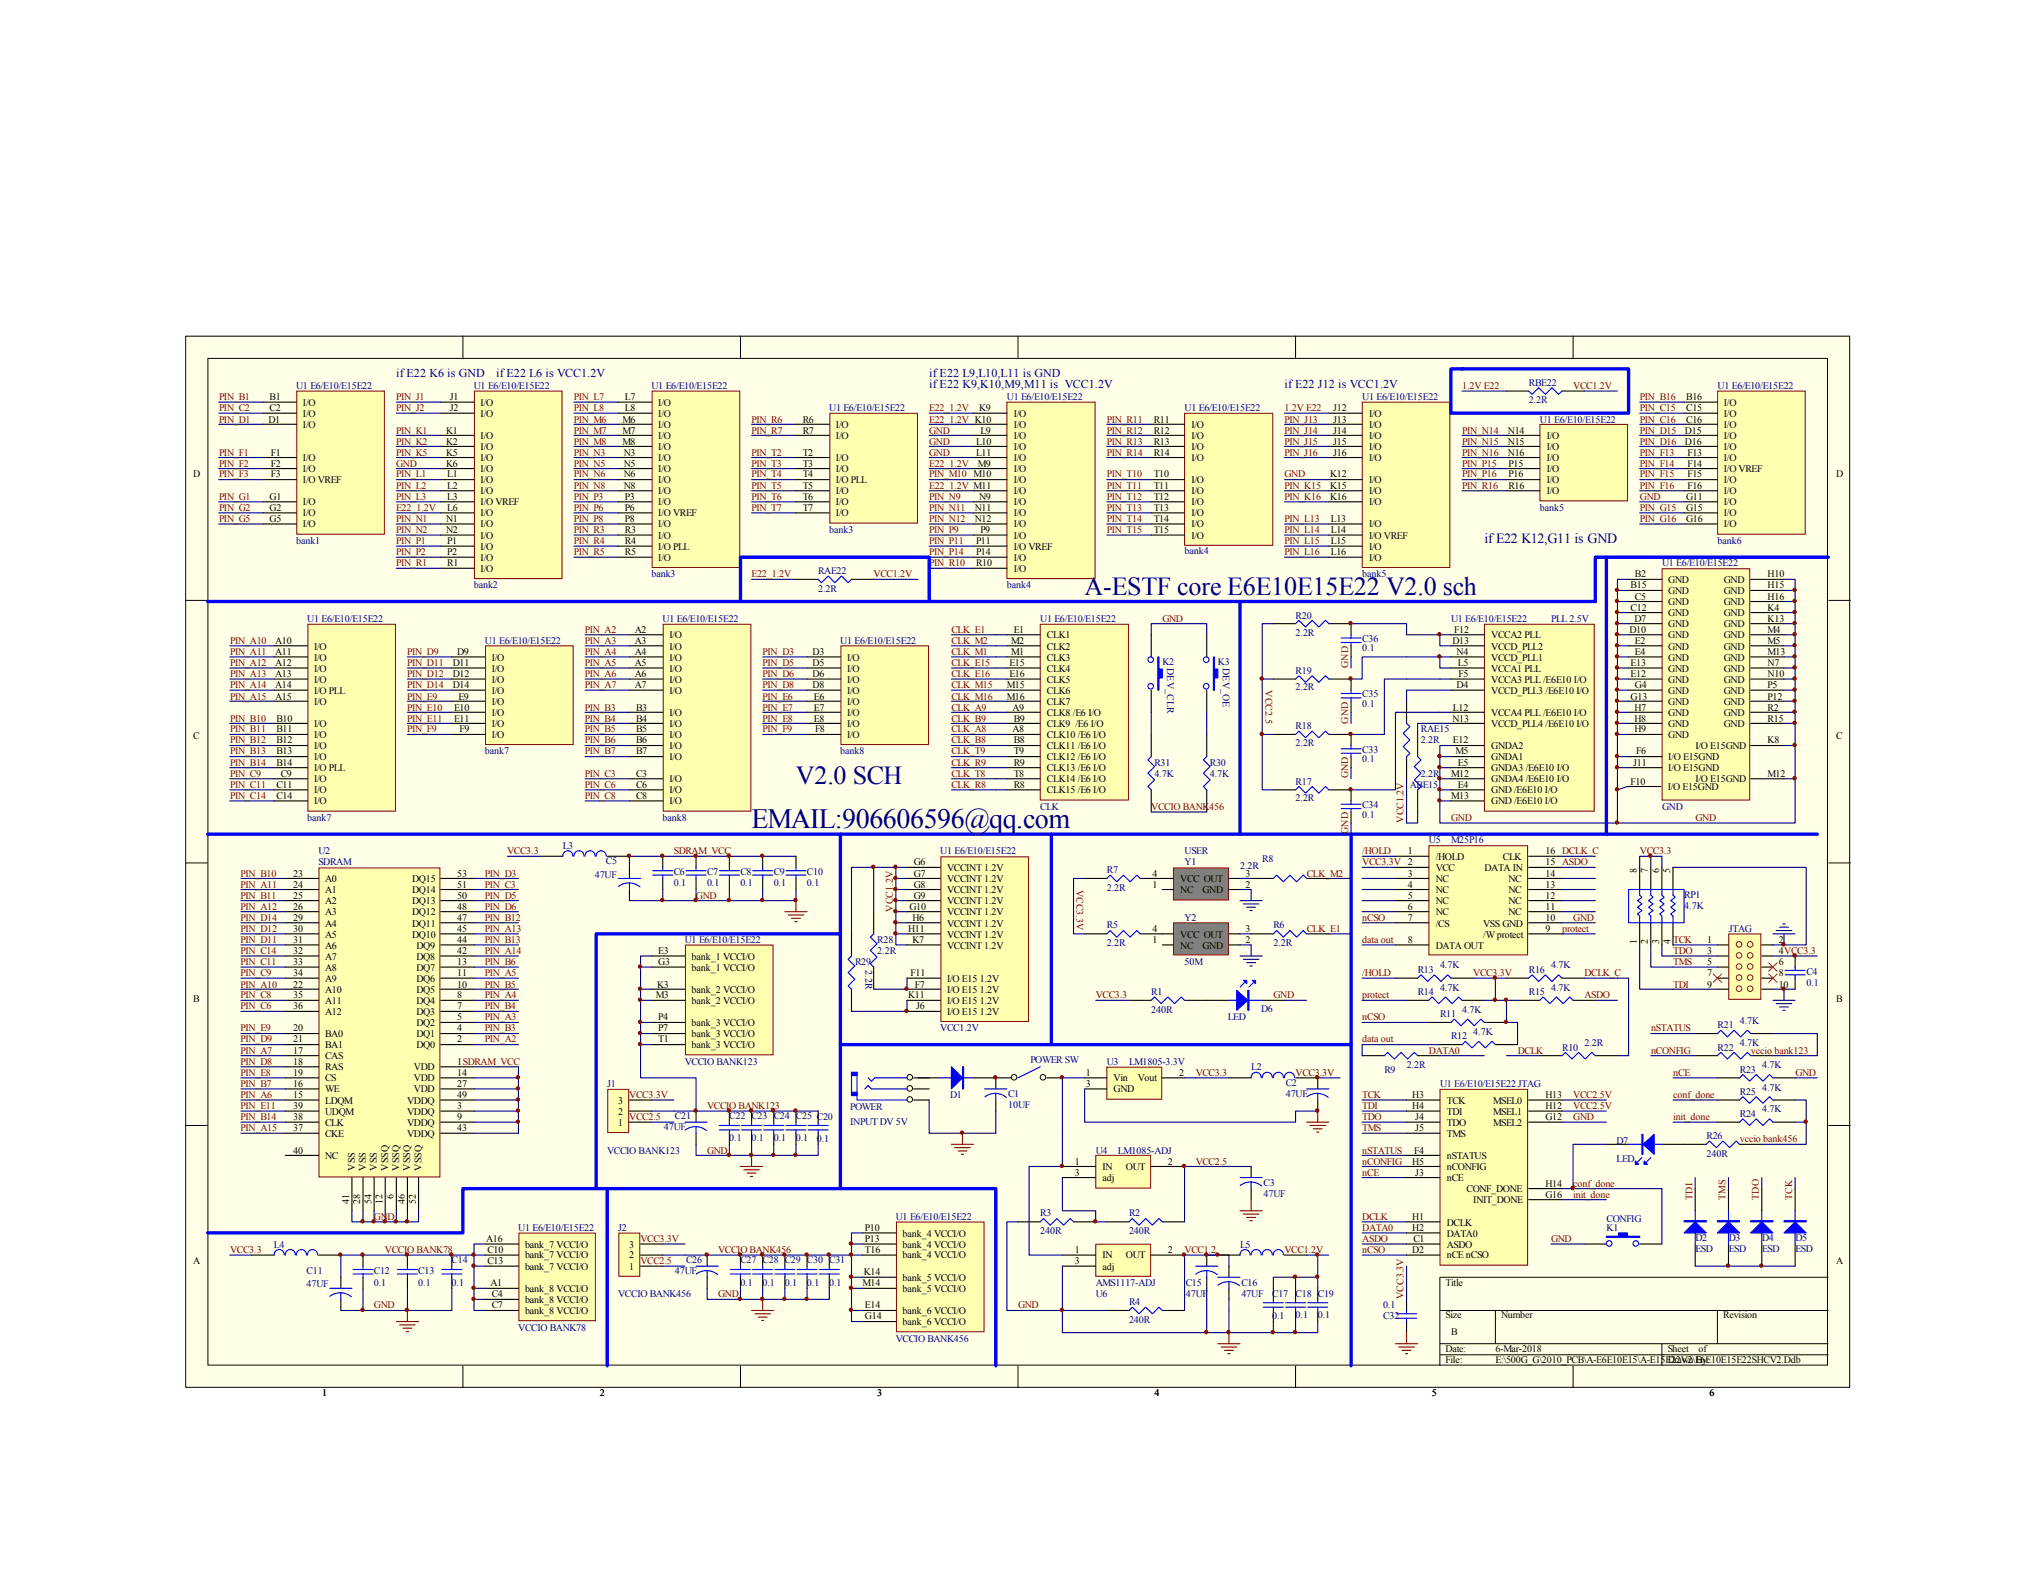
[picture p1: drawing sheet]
<svg xmlns="http://www.w3.org/2000/svg" width="279mm" height="216mm" viewBox="0 0 279 216" stroke-linecap="round" stroke-linejoin="round" font-family="sans-serif">
<defs><g id="words">
<text font-size="3.8" fill="#000080" x="103.1" y="113.7">EMAIL:906606596@qq.com</text>
<g font-size="3.6" fill="#000080">
<text x="148.8" y="81.7">A-ESTF core E6E10E15E22 V2.0 sch</text>
<text x="109.2" y="107.6">V2.0 SCH</text>
</g>
<text font-size="1.9" fill="#000080" x="203.7" y="74.5">if E22 K12,G11 is GND</text>
<g font-size="1.6" fill="#000080">
<text x="54.4" y="51.7">if E22 K6 is GND</text>
<text x="68.1" y="51.7">if E22 L6 is VCC1.2V</text>
<text x="127.5" y="53.3">if E22 K9,K10,M9,M11 is VCC1.2V</text>
<text x="127.5" y="51.7">if E22 L9,L10,L11 is GND</text>
<text x="176.3" y="53.3">if E22 J12 is VCC1.2V</text>
</g>
<g font-size="1.4" fill="#000080">
<text x="40.6" y="53.4">U1 E6/E10/E15E22</text>
<text x="65" y="53.4">U1 E6/E10/E15E22</text>
<text x="89.4" y="53.4">U1 E6/E10/E15E22</text>
<text x="209.8" y="52.9">RBE22</text>
<text x="235.7" y="53.4">U1 E6/E10/E15E22</text>
<text x="113.8" y="56.5">U1 E6/E10/E15E22</text>
<text x="138.2" y="54.9">U1 E6/E10/E15E22</text>
<text x="162.6" y="56.5">U1 E6/E10/E15E22</text>
<text x="186.9" y="54.9">U1 E6/E10/E15E22</text>
<text x="209.8" y="55.4">2.2R</text>
<text x="211.3" y="58">U1 E6/E10/E15E22</text>
<text x="211.3" y="70.1">bank5</text>
<text x="40.6" y="74.7">bank1</text>
<text x="113.8" y="73.2">bank3</text>
<text x="162.6" y="76">bank4</text>
<text x="228.1" y="77.7">U1 E6/E10/E15E22</text>
<text x="235.7" y="74.7">bank6</text>
<text x="65" y="80.8">bank2</text>
<text x="89.4" y="79.2">bank3</text>
<text x="112.3" y="78.8">RAE22</text>
<text x="112.3" y="81.2">2.2R</text>
<text x="138.2" y="80.8">bank4</text>
<text x="186.9" y="79.2">bank5</text>
<text x="42.2" y="85.3">U1 E6/E10/E15E22</text>
<text x="66.5" y="88.4">U1 E6/E10/E15E22</text>
<text x="90.9" y="85.3">U1 E6/E10/E15E22</text>
<text x="115.3" y="88.4">U1 E6/E10/E15E22</text>
<text x="142.7" y="85.3">U1 E6/E10/E15E22</text>
<text x="177.8" y="84.9">R20</text>
<text x="177.8" y="87.3">2.2R</text>
<text x="186.9" y="88.1">C36</text>
<text x="186.9" y="89.4">0.1</text>
<text x="199.1" y="85.3">U1 E6/E10/E15E22</text>
<text x="212.9" y="85.3">PLL 2.5V</text>
<text x="159.5" y="91.3">K2</text>
<text x="160.2" y="91.7" transform="rotate(90 160.2 91.7)">DEV_CLR</text>
<text x="167.1" y="91.3">K3</text>
<text x="167.8" y="91.7" transform="rotate(90 167.8 91.7)">DEV_OE</text>
<text x="177.8" y="92.5">R19</text>
<text x="177.8" y="94.7">2.2R</text>
<text x="186.9" y="95.7">C35</text>
<text x="177.8" y="100.1">R18</text>
<text x="186.9" y="97">0.1</text>
<text x="195" y="100.5">RAE15</text>
<text x="66.5" y="103.5">bank7</text>
<text x="115.3" y="103.5">bank8</text>
<text x="158.4" y="105.1">R31</text>
<text x="158.4" y="106.6">4.7K</text>
<text x="166" y="105.1">R30</text>
<text x="166" y="106.6">4.7K</text>
<text x="177.8" y="102.4">2.2R</text>
<text x="177.8" y="107.7">R17</text>
<text x="186.9" y="103.3">C33</text>
<text x="186.9" y="104.6">0.1</text>
<text x="195" y="106.6">2.2R</text>
<text x="195" y="102">2.2R</text>
<text x="42.2" y="112.7">bank7</text>
<text x="90.9" y="112.7">bank8</text>
<text x="142.7" y="111.2">CLK</text>
<text x="177.8" y="110">2.2R</text>
<text x="186.9" y="110.9">C34</text>
<text x="186.9" y="112.3">0.1</text>
<text x="193.5" y="108.1">ABE15</text>
<text x="228.1" y="111.2">GND</text>
<text x="43.7" y="117.3">U2</text>
<text x="43.7" y="118.8">SDRAM</text>
<text x="77.2" y="116.5">L3</text>
<text x="83.1" y="118.6">C5</text>
<text x="129" y="117.3">U1 E6/E10/E15E22</text>
<text x="151.9" y="119.9">R7</text>
<text x="162.6" y="118.8">Y1</text>
<text x="162.6" y="117.3">USER</text>
<text x="170.2" y="119.2">2.2R</text>
<text x="173.2" y="118.4">R8</text>
<text x="196.1" y="115.7">U5</text>
<text x="199.1" y="115.7">M25P16</text>
<text x="81.6" y="120.5">47UF</text>
<text x="92.5" y="120.1">C6</text>
<text x="92.5" y="121.7">0.1</text>
<text x="97" y="120.1">C7</text>
<text x="97" y="121.7">0.1</text>
<text x="101.6" y="120.1">C8</text>
<text x="101.6" y="121.7">0.1</text>
<text x="106.2" y="120.1">C9</text>
<text x="106.2" y="121.7">0.1</text>
<text x="110.7" y="120.1">C10</text>
<text x="110.7" y="121.7">0.1</text>
<text x="151.9" y="122.3">2.2R</text>
<text x="231.1" y="123.2">RP1</text>
<text x="231.1" y="124.7">4.7K</text>
<text x="94" y="129.5">U1 E6/E10/E15E22</text>
<text x="120.4" y="129.5">R28</text>
<text x="120.4" y="131">2.2R</text>
<text x="151.9" y="127.4">R5</text>
<text x="151.9" y="129.9">2.2R</text>
<text x="162.6" y="126.4">Y2</text>
<text x="174.8" y="127.4">R6</text>
<text x="174.8" y="129.9">2.2R</text>
<text x="237.2" y="127.9">JTAG</text>
<text x="117.3" y="132.5">R29</text>
<text x="118.8" y="133.2" transform="rotate(90 118.8 133.2)">2.2R</text>
<text x="158" y="136.6">R1</text>
<text x="162.6" y="132.5">50M</text>
<text x="194.6" y="133.5">R13</text>
<text x="194.6" y="136.6">R14</text>
<text x="197.6" y="132.9">4.7K</text>
<text x="197.6" y="136">4.7K</text>
<text x="209.8" y="133.5">R16</text>
<text x="209.8" y="136.6">R15</text>
<text x="212.9" y="132.9">4.7K</text>
<text x="212.9" y="136">4.7K</text>
<text x="247.9" y="133.9">C4</text>
<text x="247.9" y="135.4">0.1</text>
<text x="129" y="141.5">VCC1.2V</text>
<text x="158" y="139">240R</text>
<text x="168.5" y="140">LED</text>
<text x="173.1" y="138.9">D6</text>
<text x="197.6" y="139.6">R11</text>
<text x="199.1" y="142.7">R12</text>
<text x="200.7" y="139">4.7K</text>
<text x="202.2" y="142.1">4.7K</text>
<text x="217.4" y="143.6">2.2R</text>
<text x="235.7" y="141.1">R21</text>
<text x="238.8" y="140.5">4.7K</text>
<text x="238.8" y="143.6">4.7K</text>
<text x="83.3" y="149.2">J1</text>
<text x="94" y="146.1">VCCIO BANK123</text>
<text x="141.4" y="146">POWER SW</text>
<text x="151.9" y="146.1">U3</text>
<text x="154.9" y="146.1">LM1805-3.3V</text>
<text x="171.7" y="146.9">L2</text>
<text x="176.4" y="149">C2</text>
<text x="190" y="147.2">R9</text>
<text x="193" y="146.6">2.2R</text>
<text x="197.6" y="149.2">U1 E6/E10/E15E22 JTAG</text>
<text x="214.4" y="144.2">R10</text>
<text x="235.7" y="144.2">R22</text>
<text x="238.8" y="147.2">R23</text>
<text x="241.8" y="146.6">4.7K</text>
<text x="241.8" y="149.7">4.7K</text>
<text x="91.1" y="155.1">47UF</text>
<text x="92.6" y="153.6">C21</text>
<text x="100.1" y="153.6">C22 C23 C24 C25 C20</text>
<text x="116.7" y="154.3">INPUT DV 5V</text>
<text x="116.7" y="152.4">POWER</text>
<text x="130.4" y="150.7">D1</text>
<text x="138.3" y="150.5">C1</text>
<text x="138.3" y="152.1">10UF</text>
<text x="176.4" y="150.5">47UF</text>
<text x="238.8" y="150.3">R25</text>
<text x="238.8" y="153.3">R24</text>
<text x="241.8" y="152.7">4.7K</text>
<text x="83.3" y="158.3">VCCIO BANK123</text>
<text x="100.1" y="156.6">0.1</text>
<text x="103.1" y="156.6">0.1</text>
<text x="106.2" y="156.6">0.1</text>
<text x="109.2" y="156.6">0.1</text>
<text x="112.1" y="156.8">0.1</text>
<text x="150.4" y="158.3">U4</text>
<text x="153.4" y="158.3">LM1085-ADJ</text>
<text x="221.8" y="157">D7</text>
<text x="221.8" y="159.5">LED</text>
<text x="234.2" y="156.4">R26</text>
<text x="234.2" y="158.8">240R</text>
<text x="122.9" y="167.5">U1 E6/E10/E15E22</text>
<text x="142.7" y="167">R3</text>
<text x="154.9" y="167">R2</text>
<text x="173.4" y="162.7">C3</text>
<text x="173.4" y="164.3">47UF</text>
<text x="220.5" y="167.7">CONFIG</text>
<text x="37.6" y="171.3">L4</text>
<text x="62" y="173.4">C14</text>
<text x="71.1" y="169">U1 E6/E10/E15E22</text>
<text x="84.8" y="169">J2</text>
<text x="94.1" y="173.4">C26</text>
<text x="101.6" y="173.4">C27 C28 C29 C30 C31</text>
<text x="142.7" y="169.4">240R</text>
<text x="154.9" y="169.4">240R</text>
<text x="170.2" y="171.3">L5</text>
<text x="220.5" y="169">K1</text>
<text x="232.7" y="170.3">D2</text>
<text x="232.7" y="171.9">ESD</text>
<text x="237.2" y="170.3">D3</text>
<text x="237.2" y="171.9">ESD</text>
<text x="241.8" y="170.3">D4</text>
<text x="241.8" y="171.9">ESD</text>
<text x="246.4" y="170.3">D5</text>
<text x="246.4" y="171.9">ESD</text>
<text x="42.1" y="174.9">C11</text>
<text x="42.1" y="176.7">47UF</text>
<text x="51.3" y="174.9">C12</text>
<text x="51.3" y="176.4">0.1</text>
<text x="57.4" y="174.9">C13</text>
<text x="57.4" y="176.4">0.1</text>
<text x="62" y="176.4">0.1</text>
<text x="84.8" y="178.1">VCCIO BANK456</text>
<text x="92.6" y="174.9">47UF</text>
<text x="101.6" y="176.4">0.1</text>
<text x="104.6" y="176.4">0.1</text>
<text x="107.7" y="176.4">0.1</text>
<text x="110.7" y="176.4">0.1</text>
<text x="113.8" y="176.4">0.1</text>
<text x="150.4" y="178.1">U6</text>
<text x="150.4" y="176.5">AMS1117-ADJ</text>
<text x="154.9" y="179.2">R4</text>
<text x="162.7" y="176.4">C15</text>
<text x="162.7" y="178">47UF</text>
<text x="170.3" y="176.4">C16</text>
<text x="170.3" y="178">47UF</text>
<text x="174.6" y="178.1">C17</text>
<text x="177.8" y="178">C18 C19</text>
<text x="189.8" y="179.6">0.1</text>
<text x="71.1" y="182.6">VCCIO BANK78</text>
<text x="122.9" y="184.1">VCCIO BANK456</text>
<text x="154.9" y="181.6">240R</text>
<text x="174.6" y="181.1">0.1</text>
<text x="177.8" y="180.9">0.1</text>
<text x="180.8" y="180.9">0.1</text>
<text x="189.8" y="181.1">C32</text>
</g>
<g font-size="1.4" fill="#800000">
<text x="200.7" y="53.4">1.2V E22</text>
<text x="215.9" y="53.4">VCC1.2V</text>
<text x="30.1" y="54.9">PIN_B1</text>
<text x="30.1" y="56.5">PIN_C2</text>
<text x="30.1" y="58">PIN_D1</text>
<text x="54.4" y="54.9">PIN_J1</text>
<text x="54.4" y="56.5">PIN_J2</text>
<text x="54.4" y="59.5">PIN_K1</text>
<text x="78.7" y="54.9">PIN_L7</text>
<text x="78.7" y="56.5">PIN_L8</text>
<text x="78.7" y="58">PIN_M6</text>
<text x="78.7" y="59.5">PIN_M7</text>
<text x="103.1" y="58">PIN_R6</text>
<text x="103.1" y="59.5">PIN_R7</text>
<text x="127.5" y="56.5">E22_1.2V</text>
<text x="127.5" y="58">E22_1.2V K10</text>
<text x="127.5" y="59.5">GND</text>
<text x="151.9" y="58">PIN_R11</text>
<text x="151.9" y="59.5">PIN_R12</text>
<text x="176.3" y="56.5">1.2V E22</text>
<text x="176.3" y="58">PIN_J13</text>
<text x="176.3" y="59.5">PIN_J14</text>
<text x="200.7" y="59.5">PIN_N14</text>
<text x="225" y="54.9">PIN_B16</text>
<text x="225" y="56.5">PIN_C15</text>
<text x="225" y="58">PIN_C16</text>
<text x="225" y="59.5">PIN_D15</text>
<text x="30.1" y="62.6">PIN_F1</text>
<text x="30.1" y="64.1">PIN_F2</text>
<text x="30.1" y="65.5">PIN_F3</text>
<text x="54.4" y="61">PIN_K2</text>
<text x="54.4" y="62.6">PIN_K5</text>
<text x="54.4" y="64.1">GND</text>
<text x="54.4" y="65.5">PIN_L1</text>
<text x="78.7" y="61">PIN_M8</text>
<text x="78.7" y="62.6">PIN_N3</text>
<text x="78.7" y="64.1">PIN_N5</text>
<text x="78.7" y="65.5">PIN_N6</text>
<text x="103.1" y="62.6">PIN_T2</text>
<text x="103.1" y="64.1">PIN_T3</text>
<text x="103.1" y="65.5">PIN_T4</text>
<text x="127.5" y="61">GND</text>
<text x="127.5" y="62.6">GND</text>
<text x="127.5" y="64.1">E22_1.2V</text>
<text x="127.5" y="65.5">PIN_M10 M10</text>
<text x="151.9" y="61">PIN_R13</text>
<text x="151.9" y="62.6">PIN_R14</text>
<text x="151.9" y="65.5">PIN_T10</text>
<text x="176.3" y="61">PIN_J15</text>
<text x="176.3" y="62.6">PIN_J16</text>
<text x="176.3" y="65.5">GND</text>
<text x="200.7" y="61">PIN_N15</text>
<text x="200.7" y="62.6">PIN_N16</text>
<text x="200.7" y="64.1">PIN_P15</text>
<text x="200.7" y="65.5">PIN_P16</text>
<text x="225" y="61">PIN_D16</text>
<text x="225" y="62.6">PIN_F13</text>
<text x="225" y="64.1">PIN_F14</text>
<text x="225" y="65.5">PIN_F15</text>
<text x="30.1" y="68.6">PIN_G1</text>
<text x="30.1" y="70.1">PIN_G2</text>
<text x="30.1" y="71.6">PIN_G5</text>
<text x="54.4" y="67.1">PIN_L2</text>
<text x="54.4" y="68.6">PIN_L3</text>
<text x="54.4" y="70.1">E22_1.2V</text>
<text x="54.4" y="71.6">PIN_N1</text>
<text x="78.7" y="67.1">PIN_N8</text>
<text x="78.7" y="68.6">PIN_P3</text>
<text x="78.7" y="70.1">PIN_P6</text>
<text x="78.7" y="71.6">PIN_P8</text>
<text x="103.1" y="67.1">PIN_T5</text>
<text x="103.1" y="68.6">PIN_T6</text>
<text x="103.1" y="70.1">PIN_T7</text>
<text x="127.5" y="67.1">E22_1.2V M11</text>
<text x="127.5" y="68.6">PIN_N9</text>
<text x="127.5" y="70.1">PIN_N11</text>
<text x="127.5" y="71.6">PIN_N12</text>
<text x="151.9" y="67.1">PIN_T11</text>
<text x="151.9" y="68.6">PIN_T12</text>
<text x="151.9" y="70.1">PIN_T13</text>
<text x="151.9" y="71.6">PIN_T14</text>
<text x="176.3" y="67.1">PIN_K15</text>
<text x="176.3" y="68.6">PIN_K16</text>
<text x="176.3" y="71.6">PIN_L13</text>
<text x="200.7" y="67.1">PIN_R16</text>
<text x="225" y="67.1">PIN_F16</text>
<text x="225" y="68.6">GND</text>
<text x="225" y="70.1">PIN_G15</text>
<text x="225" y="71.6">PIN_G16</text>
<text x="54.4" y="73.2">PIN_N2</text>
<text x="54.4" y="74.7">PIN_P1</text>
<text x="54.4" y="76.2">PIN_P2</text>
<text x="54.4" y="77.7">PIN_R1</text>
<text x="78.7" y="73.2">PIN_R3</text>
<text x="78.7" y="74.7">PIN_R4</text>
<text x="78.7" y="76.2">PIN_R5</text>
<text x="127.5" y="73.2">PIN_P9</text>
<text x="127.5" y="74.7">PIN_P11</text>
<text x="127.5" y="76.2">PIN_P14</text>
<text x="127.5" y="77.7">PIN_R10</text>
<text x="151.9" y="73.2">PIN_T15</text>
<text x="176.3" y="73.2">PIN_L14</text>
<text x="176.3" y="74.7">PIN_L15</text>
<text x="176.3" y="76.2">PIN_L16</text>
<text x="103.1" y="79.2">E22_1.2V</text>
<text x="119.9" y="79.2">VCC1.2V</text>
<text x="31.6" y="88.4">PIN_A10</text>
<text x="31.6" y="89.9">PIN_A11</text>
<text x="55.9" y="89.9">PIN_D9</text>
<text x="80.3" y="86.9">PIN_A2</text>
<text x="80.3" y="88.4">PIN_A3</text>
<text x="80.3" y="89.9">PIN_A4</text>
<text x="104.6" y="89.9">PIN_D3</text>
<text x="130.6" y="88.4">CLK_M2</text>
<text x="130.6" y="86.9">CLK_E1</text>
<text x="130.6" y="89.9">CLK_M1</text>
<text x="159.5" y="85.3">GND</text>
<text x="31.6" y="91.4">PIN_A12</text>
<text x="31.6" y="93">PIN_A13</text>
<text x="31.6" y="94.5">PIN_A14</text>
<text x="55.9" y="91.4">PIN_D11</text>
<text x="55.9" y="93">PIN_D12</text>
<text x="55.9" y="94.5">PIN_D14</text>
<text x="80.3" y="91.4">PIN_A5</text>
<text x="80.3" y="93">PIN_A6</text>
<text x="80.3" y="94.5">PIN_A7</text>
<text x="104.6" y="91.4">PIN_D5</text>
<text x="104.6" y="93">PIN_D6</text>
<text x="104.6" y="94.5">PIN_D8</text>
<text x="130.6" y="91.4">CLK_E15</text>
<text x="130.6" y="93">CLK_E16</text>
<text x="130.6" y="94.5">CLK_M15</text>
<text x="173.7" y="94.7" transform="rotate(90 173.7 94.7)">VCC2.5</text>
<text x="185" y="91.7" transform="rotate(-90 185 91.7)">GND</text>
<text x="31.6" y="96">PIN_A15</text>
<text x="31.6" y="99.1">PIN_B10</text>
<text x="31.6" y="100.5">PIN_B11</text>
<text x="55.9" y="96">PIN_E9</text>
<text x="55.9" y="97.5">PIN_E10</text>
<text x="55.9" y="99.1">PIN_E11</text>
<text x="55.9" y="100.5">PIN_F9</text>
<text x="80.3" y="97.5">PIN_B3</text>
<text x="80.3" y="99.1">PIN_B4</text>
<text x="80.3" y="100.5">PIN_B5</text>
<text x="104.6" y="96">PIN_E6</text>
<text x="104.6" y="97.5">PIN_E7</text>
<text x="104.6" y="99.1">PIN_E8</text>
<text x="104.6" y="100.5">PIN_F9</text>
<text x="130.6" y="96">CLK_M16</text>
<text x="130.6" y="97.5">CLK_A9</text>
<text x="130.6" y="99.1">CLK_B9</text>
<text x="130.6" y="100.5">CLK_A8</text>
<text x="185" y="99.3" transform="rotate(-90 185 99.3)">GND</text>
<text x="31.6" y="102">PIN_B12</text>
<text x="31.6" y="103.5">PIN_B13</text>
<text x="31.6" y="105.1">PIN_B14</text>
<text x="31.6" y="106.6">PIN_C9</text>
<text x="80.3" y="102">PIN_B6</text>
<text x="80.3" y="103.5">PIN_B7</text>
<text x="80.3" y="106.6">PIN_C3</text>
<text x="130.6" y="102">CLK_B8</text>
<text x="130.6" y="103.5">CLK_T9</text>
<text x="130.6" y="105.1">CLK_R9</text>
<text x="130.6" y="106.6">CLK_T8</text>
<text x="185" y="106.8" transform="rotate(-90 185 106.8)">GND</text>
<text x="31.6" y="108.1">PIN_C11</text>
<text x="31.6" y="109.6">PIN_C14</text>
<text x="80.3" y="108.1">PIN_C6</text>
<text x="80.3" y="109.6">PIN_C8</text>
<text x="130.6" y="108.1">CLK_R8</text>
<text x="158" y="111.2">VCCIO BANK456</text>
<text x="192.6" y="112.9" transform="rotate(-90 192.6 112.9)">VCC1.2V</text>
<text x="199.1" y="112.7">GND</text>
<text x="232.7" y="112.7">GND</text>
<text x="69.6" y="117.3">VCC3.3</text>
<text x="92.5" y="117.3">SDRAM_VCC</text>
<text x="185" y="114.5" transform="rotate(-90 185 114.5)">GND</text>
<text x="186.9" y="117.3">/HOLD</text>
<text x="186.9" y="118.8">VCC3.3V 2</text>
<text x="225" y="117.3">VCC3.3</text>
<text x="33" y="120.3">PIN_B10</text>
<text x="33" y="121.8">PIN_A11</text>
<text x="33" y="123.4">PIN_B11</text>
<text x="33" y="124.9">PIN_A12</text>
<text x="66.5" y="120.3">PIN_D3</text>
<text x="66.5" y="121.8">PIN_C3</text>
<text x="66.5" y="123.4">PIN_D5</text>
<text x="66.5" y="124.9">PIN_D6</text>
<text x="95.5" y="123.4">GND</text>
<text x="122.5" y="125.1" transform="rotate(-90 122.5 125.1)">VCC1.2V</text>
<text x="147.7" y="122.1" transform="rotate(90 147.7 122.1)">VCC3.3V</text>
<text x="179.3" y="120.3">CLK_M2</text>
<text x="33" y="126.4">PIN_D14</text>
<text x="33" y="127.9">PIN_D12</text>
<text x="33" y="129.5">PIN_D11</text>
<text x="33" y="131">PIN_C14</text>
<text x="66.5" y="126.4">PIN_B12</text>
<text x="66.5" y="129.5">PIN_B13</text>
<text x="66.5" y="127.9">PIN_A13</text>
<text x="66.5" y="131">PIN_A14</text>
<text x="179.3" y="127.9">CLK_E1</text>
<text x="186.9" y="129.5">data out</text>
<text x="186.9" y="126.4">nCSO</text>
<text x="214.4" y="127.9">protect</text>
<text x="215.9" y="126.4">GND</text>
<text x="229.6" y="129.5">TCK</text>
<text x="229.6" y="131">TDO</text>
<text x="33" y="132.5">PIN_C11</text>
<text x="33" y="134">PIN_C9</text>
<text x="33" y="135.6">PIN_A10</text>
<text x="33" y="137">PIN_C8</text>
<text x="66.5" y="132.5">PIN_B6</text>
<text x="66.5" y="134">PIN_A5</text>
<text x="66.5" y="135.6">PIN_B5</text>
<text x="66.5" y="137">PIN_A4</text>
<text x="150.4" y="137">VCC3.3</text>
<text x="174.8" y="137">GND</text>
<text x="186.9" y="134">/HOLD</text>
<text x="186.9" y="137">protect</text>
<text x="202.2" y="134">VCC3.3V</text>
<text x="217.4" y="137">ASDO</text>
<text x="217.4" y="134">DCLK_C</text>
<text x="229.6" y="132.5">TMS</text>
<text x="229.6" y="135.6">TDI</text>
<text x="33" y="138.5">PIN_C6</text>
<text x="33" y="141.6">PIN_E9</text>
<text x="33" y="143.1">PIN_D9</text>
<text x="66.5" y="138.5">PIN_B4</text>
<text x="66.5" y="140">PIN_A3</text>
<text x="66.5" y="141.6">PIN_B3</text>
<text x="66.5" y="143.1">PIN_A2</text>
<text x="186.9" y="140">nCSO</text>
<text x="186.9" y="143.1">data out</text>
<text x="226.6" y="141.6">nSTATUS</text>
<text x="33" y="144.6">PIN_A7</text>
<text x="33" y="146.1">PIN_D8</text>
<text x="33" y="147.7">PIN_E8</text>
<text x="33" y="149.2">PIN_B7</text>
<text x="164.1" y="147.7">VCC3.3</text>
<text x="177.8" y="147.7">VCC3.3V</text>
<text x="196.1" y="144.6">DATA0</text>
<text x="208.3" y="144.6">DCLK</text>
<text x="226.6" y="144.6">nCONFIG</text>
<text x="229.6" y="147.7">nCE</text>
<text x="240.3" y="144.6">vccio bank123</text>
<text x="246.4" y="147.7">GND</text>
<text x="33" y="150.7">PIN_A6</text>
<text x="33" y="152.2">PIN_E11</text>
<text x="33" y="153.8">PIN_B14</text>
<text x="33" y="155.3">PIN_A15</text>
<text x="86.4" y="150.7">VCC3.3V</text>
<text x="86.4" y="153.8">VCC2.5</text>
<text x="97" y="152.2">VCCIO BANK123</text>
<text x="186.9" y="150.7">TCK</text>
<text x="186.9" y="152.2">TDI</text>
<text x="186.9" y="153.8">TDO</text>
<text x="186.9" y="155.3">TMS</text>
<text x="215.9" y="150.7">VCC2.5V</text>
<text x="215.9" y="152.2">VCC2.5V</text>
<text x="215.9" y="153.8">GND</text>
<text x="229.6" y="150.7">conf_done</text>
<text x="229.6" y="153.8">init_done</text>
<text x="97" y="158.3">GND</text>
<text x="164.1" y="159.9">VCC2.5</text>
<text x="186.9" y="158.3">nSTATUS</text>
<text x="186.9" y="159.9">nCONFIG</text>
<text x="186.9" y="161.4">nCE</text>
<text x="238.8" y="156.8">vccio bank456</text>
<text x="51.3" y="167.5">GND</text>
<text x="186.9" y="167.5">DCLK</text>
<text x="215.9" y="162.9">conf_done</text>
<text x="215.9" y="164.4">init_done</text>
<text x="232.2" y="164.7" transform="rotate(-90 232.2 164.7)">TDI</text>
<text x="236.8" y="164.7" transform="rotate(-90 236.8 164.7)">TMS</text>
<text x="241.4" y="164.7" transform="rotate(-90 241.4 164.7)">TDO</text>
<text x="246" y="164.7" transform="rotate(-90 246 164.7)">TCK</text>
<text x="31.6" y="172">VCC3.3</text>
<text x="52.8" y="172">VCCIO BANK78</text>
<text x="87.9" y="170.5">VCC3.3V</text>
<text x="87.9" y="173.5">VCC2.5</text>
<text x="98.6" y="172">VCCIO BANK456</text>
<text x="162.6" y="172">VCC1.2</text>
<text x="176.3" y="172">VCC1.2V</text>
<text x="186.9" y="172">nCSO</text>
<text x="186.9" y="169">DATA0</text>
<text x="186.9" y="170.5">ASDO</text>
<text x="212.9" y="170.5">GND</text>
<text x="51.3" y="179.6">GND</text>
<text x="98.6" y="178.1">GND</text>
<text x="139.7" y="179.6">GND</text>
<text x="192.6" y="178.3" transform="rotate(-90 192.6 178.3)">VCC3.3V</text>
</g>
<g font-size="1.4">
<text x="36.8" y="58">D1</text>
<text x="37" y="54.9">B1</text>
<text x="37" y="56.5">C2</text>
<text x="41.6" y="55.7">I/O</text>
<text x="41.6" y="57.2">I/O</text>
<text x="41.6" y="58.8">I/O</text>
<text x="61.2" y="59.5">K1</text>
<text x="61.7" y="54.9">J1</text>
<text x="61.7" y="56.5">J2</text>
<text x="66" y="55.7">I/O</text>
<text x="66" y="57.2">I/O</text>
<text x="85.4" y="58">M6</text>
<text x="85.4" y="59.5">M7</text>
<text x="85.8" y="54.9">L7</text>
<text x="85.8" y="56.5">L8</text>
<text x="90.3" y="55.7">I/O</text>
<text x="90.3" y="57.2">I/O</text>
<text x="90.3" y="58.8">I/O</text>
<text x="110.2" y="58">R6</text>
<text x="110.2" y="59.5">R7</text>
<text x="114.7" y="58.8">I/O</text>
<text x="134.4" y="56.5">K9</text>
<text x="134.5" y="59.5">L9</text>
<text x="139.1" y="57.2">I/O</text>
<text x="139.1" y="58.8">I/O</text>
<text x="158.3" y="58">R11</text>
<text x="158.3" y="59.5">R12</text>
<text x="163.5" y="58.8">I/O</text>
<text x="183" y="56.5">J12</text>
<text x="183" y="58">J13</text>
<text x="183" y="59.5">J14</text>
<text x="187.9" y="57.2">I/O</text>
<text x="187.9" y="58.8">I/O</text>
<text x="206.9" y="59.5">N14</text>
<text x="231.2" y="59.5">D15</text>
<text x="231.4" y="54.9">B16</text>
<text x="231.4" y="58">C16</text>
<text x="231.4" y="56.5">C15</text>
<text x="236.6" y="55.7">I/O</text>
<text x="236.6" y="58.8">I/O</text>
<text x="236.6" y="57.2">I/O</text>
<text x="26.5" y="65.4">D</text>
<text x="37.2" y="62.6">F1</text>
<text x="37.2" y="64.1">F2</text>
<text x="37.2" y="65.5">F3</text>
<text x="41.6" y="63.3">I/O</text>
<text x="41.6" y="64.8">I/O</text>
<text x="61.2" y="61">K2</text>
<text x="61.2" y="62.6">K5</text>
<text x="61.2" y="64.1">K6</text>
<text x="61.4" y="65.5">L1</text>
<text x="66" y="60.3">I/O</text>
<text x="66" y="61.8">I/O</text>
<text x="66" y="63.3">I/O</text>
<text x="66" y="64.8">I/O</text>
<text x="85.4" y="61">M8</text>
<text x="85.6" y="62.6">N3</text>
<text x="85.6" y="64.1">N5</text>
<text x="85.6" y="65.5">N6</text>
<text x="90.3" y="60.3">I/O</text>
<text x="90.3" y="61.8">I/O</text>
<text x="90.3" y="63.3">I/O</text>
<text x="90.3" y="64.8">I/O</text>
<text x="110.2" y="62.6">T2</text>
<text x="110.2" y="64.1">T3</text>
<text x="110.2" y="65.5">T4</text>
<text x="114.7" y="60.3">I/O</text>
<text x="114.7" y="63.3">I/O</text>
<text x="114.7" y="64.8">I/O</text>
<text x="133.9" y="61">L10</text>
<text x="133.9" y="62.6">L11</text>
<text x="134.2" y="64.1">M9</text>
<text x="139.1" y="60.3">I/O</text>
<text x="139.1" y="61.8">I/O</text>
<text x="139.1" y="63.3">I/O</text>
<text x="139.1" y="64.8">I/O</text>
<text x="158.3" y="61">R13</text>
<text x="158.3" y="62.6">R14</text>
<text x="158.3" y="65.5">T10</text>
<text x="163.5" y="60.3">I/O</text>
<text x="163.5" y="61.8">I/O</text>
<text x="163.5" y="63.3">I/O</text>
<text x="182.5" y="65.5">K12</text>
<text x="183" y="61">J15</text>
<text x="183" y="62.6">J16</text>
<text x="187.9" y="60.3">I/O</text>
<text x="187.9" y="61.8">I/O</text>
<text x="187.9" y="63.3">I/O</text>
<text x="206.9" y="61">N15</text>
<text x="206.9" y="62.6">N16</text>
<text x="207" y="64.1">P15</text>
<text x="207" y="65.5">P16</text>
<text x="212.3" y="60.3">I/O</text>
<text x="212.3" y="61.8">I/O</text>
<text x="212.3" y="63.3">I/O</text>
<text x="212.3" y="64.8">I/O</text>
<text x="231.2" y="61">D16</text>
<text x="231.6" y="62.6">F13</text>
<text x="231.6" y="64.1">F14</text>
<text x="231.6" y="65.5">F15</text>
<text x="236.6" y="60.3">I/O</text>
<text x="236.6" y="61.8">I/O</text>
<text x="236.6" y="63.3">I/O</text>
<text x="236.6" y="64.8">I/O VREF</text>
<text x="252" y="65.4">D</text>
<text x="37" y="68.6">G1</text>
<text x="37" y="70.1">G2</text>
<text x="37" y="71.6">G5</text>
<text x="41.6" y="66.3">I/O VREF</text>
<text x="41.6" y="69.3">I/O</text>
<text x="41.6" y="70.9">I/O</text>
<text x="61.2" y="71.6">N1</text>
<text x="61.4" y="67.1">L2</text>
<text x="61.4" y="68.6">L3</text>
<text x="61.4" y="70.1">L6</text>
<text x="66" y="66.3">I/O</text>
<text x="66" y="67.8">I/O</text>
<text x="66" y="69.3">I/O VREF</text>
<text x="66" y="70.9">I/O</text>
<text x="85.6" y="67.1">N8</text>
<text x="85.8" y="68.6">P3</text>
<text x="85.8" y="70.1">P6</text>
<text x="85.8" y="71.6">P8</text>
<text x="90.3" y="66.3">I/O</text>
<text x="90.3" y="67.8">I/O</text>
<text x="90.3" y="69.3">I/O</text>
<text x="90.3" y="70.9">I/O VREF</text>
<text x="110.2" y="67.1">T5</text>
<text x="110.2" y="68.6">T6</text>
<text x="110.2" y="70.1">T7</text>
<text x="114.7" y="66.3">I/O PLL</text>
<text x="114.7" y="67.8">I/O</text>
<text x="114.7" y="69.3">I/O</text>
<text x="114.7" y="70.9">I/O</text>
<text x="133.8" y="70.1">N11</text>
<text x="133.8" y="71.6">N12</text>
<text x="134.4" y="68.6">N9</text>
<text x="139.1" y="66.3">I/O</text>
<text x="139.1" y="67.8">I/O</text>
<text x="139.1" y="69.3">I/O</text>
<text x="139.1" y="70.9">I/O</text>
<text x="158.3" y="67.1">T11</text>
<text x="158.3" y="68.6">T12</text>
<text x="158.3" y="70.1">T13</text>
<text x="158.3" y="71.6">T14</text>
<text x="163.5" y="66.3">I/O</text>
<text x="163.5" y="67.8">I/O</text>
<text x="163.5" y="69.3">I/O</text>
<text x="163.5" y="70.9">I/O</text>
<text x="182.5" y="67.1">K15</text>
<text x="182.5" y="68.6">K16</text>
<text x="182.6" y="71.6">L13</text>
<text x="187.9" y="66.3">I/O</text>
<text x="187.9" y="67.8">I/O</text>
<text x="187.9" y="69.3">I/O</text>
<text x="207" y="67.1">R16</text>
<text x="212.3" y="66.3">I/O</text>
<text x="212.3" y="67.8">I/O</text>
<text x="231.4" y="68.6">G11</text>
<text x="231.4" y="70.1">G15</text>
<text x="231.4" y="71.6">G16</text>
<text x="231.6" y="67.1">F16</text>
<text x="236.6" y="66.3">I/O</text>
<text x="236.6" y="67.8">I/O</text>
<text x="236.6" y="69.3">I/O</text>
<text x="236.6" y="70.9">I/O</text>
<text x="41.6" y="72.4">I/O</text>
<text x="61.2" y="73.2">N2</text>
<text x="61.4" y="74.7">P1</text>
<text x="61.4" y="76.2">P2</text>
<text x="61.4" y="77.7">R1</text>
<text x="66" y="72.4">I/O</text>
<text x="66" y="73.9">I/O</text>
<text x="66" y="75.4">I/O</text>
<text x="66" y="77">I/O</text>
<text x="85.8" y="73.2">R3</text>
<text x="85.8" y="74.7">R4</text>
<text x="85.8" y="76.2">R5</text>
<text x="90.3" y="72.4">I/O</text>
<text x="90.3" y="73.9">I/O</text>
<text x="90.3" y="75.4">I/O PLL</text>
<text x="90.3" y="77">I/O</text>
<text x="133.9" y="74.7">P11</text>
<text x="133.9" y="76.2">P14</text>
<text x="133.9" y="77.7">R10</text>
<text x="134.5" y="73.2">P9</text>
<text x="139.1" y="72.4">I/O</text>
<text x="139.1" y="73.9">I/O</text>
<text x="139.1" y="75.4">I/O VREF</text>
<text x="139.1" y="77">I/O</text>
<text x="158.3" y="73.2">T15</text>
<text x="163.5" y="72.4">I/O</text>
<text x="163.5" y="73.9">I/O</text>
<text x="182.6" y="73.2">L14</text>
<text x="182.6" y="74.7">L15</text>
<text x="182.6" y="76.2">L16</text>
<text x="187.9" y="72.4">I/O</text>
<text x="187.9" y="73.9">I/O VREF</text>
<text x="187.9" y="75.4">I/O</text>
<text x="187.9" y="77">I/O</text>
<text x="236.6" y="72.4">I/O</text>
<text x="66" y="78.5">I/O</text>
<text x="139.1" y="78.5">I/O</text>
<text x="223.8" y="80.8">B15</text>
<text x="223.8" y="83.8">C12</text>
<text x="224.4" y="79.2">B2</text>
<text x="224.4" y="82.3">C5</text>
<text x="228.9" y="80">GND</text>
<text x="228.9" y="81.5">GND</text>
<text x="228.9" y="83.1">GND</text>
<text x="236.6" y="80">GND</text>
<text x="236.6" y="81.5">GND</text>
<text x="236.6" y="83.1">GND</text>
<text x="242.6" y="79.2">H10</text>
<text x="242.6" y="80.8">H15</text>
<text x="242.6" y="82.3">H16</text>
<text x="242.6" y="83.8">K4</text>
<text x="37.8" y="88.4">A10</text>
<text x="37.8" y="89.9">A11</text>
<text x="43.1" y="89.2">I/O</text>
<text x="62.7" y="89.9">D9</text>
<text x="87.1" y="86.9">A2</text>
<text x="87.1" y="88.4">A3</text>
<text x="87.1" y="89.9">A4</text>
<text x="91.9" y="87.6">I/O</text>
<text x="91.9" y="89.2">I/O</text>
<text x="111.5" y="89.9">D3</text>
<text x="138.8" y="88.4">M2</text>
<text x="138.8" y="89.9">M1</text>
<text x="139.1" y="86.9">E1</text>
<text x="143.7" y="87.6">CLK1</text>
<text x="143.7" y="89.2">CLK2</text>
<text x="199.3" y="88.4">D13</text>
<text x="199.6" y="86.9">F12</text>
<text x="199.9" y="89.9">N4</text>
<text x="204.6" y="87.6">VCCA2 PLL</text>
<text x="204.6" y="89.2">VCCD_PLL2</text>
<text x="223.6" y="86.9">D10</text>
<text x="224.3" y="85.3">D7</text>
<text x="224.4" y="88.4">E2</text>
<text x="224.4" y="89.9">E4</text>
<text x="228.9" y="84.6">GND</text>
<text x="228.9" y="86.1">GND</text>
<text x="228.9" y="87.6">GND</text>
<text x="228.9" y="89.2">GND</text>
<text x="236.6" y="84.6">GND</text>
<text x="236.6" y="86.1">GND</text>
<text x="236.6" y="87.6">GND</text>
<text x="236.6" y="89.2">GND</text>
<text x="242.6" y="85.3">K13</text>
<text x="242.6" y="86.9">M4</text>
<text x="242.6" y="88.4">M5</text>
<text x="242.6" y="89.9">M13</text>
<text x="37.8" y="91.4">A12</text>
<text x="37.8" y="93">A13</text>
<text x="37.8" y="94.5">A14</text>
<text x="43.1" y="90.7">I/O</text>
<text x="43.1" y="92.2">I/O</text>
<text x="43.1" y="93.7">I/O</text>
<text x="43.1" y="95.2">I/O PLL</text>
<text x="62.1" y="91.4">D11</text>
<text x="62.1" y="93">D12</text>
<text x="62.1" y="94.5">D14</text>
<text x="67.5" y="90.7">I/O</text>
<text x="67.5" y="92.2">I/O</text>
<text x="67.5" y="93.7">I/O</text>
<text x="67.5" y="95.2">I/O</text>
<text x="87.1" y="91.4">A5</text>
<text x="87.1" y="93">A6</text>
<text x="87.1" y="94.5">A7</text>
<text x="91.9" y="90.7">I/O</text>
<text x="91.9" y="92.2">I/O</text>
<text x="91.9" y="93.7">I/O</text>
<text x="91.9" y="95.2">I/O</text>
<text x="111.5" y="91.4">D5</text>
<text x="111.5" y="93">D6</text>
<text x="111.5" y="94.5">D8</text>
<text x="116.2" y="90.7">I/O</text>
<text x="116.2" y="92.2">I/O</text>
<text x="116.2" y="93.7">I/O</text>
<text x="116.2" y="95.2">I/O</text>
<text x="138.2" y="94.5">M15</text>
<text x="138.5" y="91.4">E15</text>
<text x="138.5" y="93">E16</text>
<text x="143.7" y="90.7">CLK3</text>
<text x="143.7" y="92.2">CLK4</text>
<text x="143.7" y="93.7">CLK5</text>
<text x="143.7" y="95.2">CLK6</text>
<text x="199.9" y="94.5">D4</text>
<text x="200.1" y="91.4">L5</text>
<text x="200.2" y="93">F5</text>
<text x="204.6" y="92.2">VCCA1 PLL</text>
<text x="204.6" y="90.7">VCCD_PLL1</text>
<text x="204.6" y="93.7">VCCA3 PLL /E6E10 I/O</text>
<text x="204.6" y="95.2">VCCD_PLL3 /E6E10 I/O</text>
<text x="223.8" y="91.4">E13</text>
<text x="223.8" y="93">E12</text>
<text x="224.4" y="94.5">G4</text>
<text x="228.9" y="90.7">GND</text>
<text x="228.9" y="92.2">GND</text>
<text x="228.9" y="93.7">GND</text>
<text x="228.9" y="95.2">GND</text>
<text x="236.6" y="90.7">GND</text>
<text x="236.6" y="92.2">GND</text>
<text x="236.6" y="93.7">GND</text>
<text x="236.6" y="95.2">GND</text>
<text x="242.6" y="91.4">N7</text>
<text x="242.6" y="93">N10</text>
<text x="242.6" y="94.5">P5</text>
<text x="26.5" y="101.4">C</text>
<text x="37.8" y="96">A15</text>
<text x="37.9" y="99.1">B10</text>
<text x="37.9" y="100.5">B11</text>
<text x="43.1" y="96.8">I/O</text>
<text x="43.1" y="99.8">I/O</text>
<text x="43.1" y="101.3">I/O</text>
<text x="62.3" y="97.5">E10</text>
<text x="62.3" y="99.1">E11</text>
<text x="62.9" y="96">E9</text>
<text x="63.1" y="100.5">F9</text>
<text x="67.5" y="96.8">I/O</text>
<text x="67.5" y="98.3">I/O</text>
<text x="67.5" y="99.8">I/O</text>
<text x="67.5" y="101.3">I/O</text>
<text x="87.3" y="97.5">B3</text>
<text x="87.3" y="99.1">B4</text>
<text x="87.3" y="100.5">B5</text>
<text x="91.9" y="98.3">I/O</text>
<text x="91.9" y="99.8">I/O</text>
<text x="91.9" y="101.3">I/O</text>
<text x="111.7" y="96">E6</text>
<text x="111.7" y="97.5">E7</text>
<text x="111.7" y="99.1">E8</text>
<text x="111.8" y="100.5">F8</text>
<text x="116.2" y="96.8">I/O</text>
<text x="116.2" y="98.3">I/O</text>
<text x="116.2" y="99.8">I/O</text>
<text x="116.2" y="101.3">I/O</text>
<text x="138.2" y="96">M16</text>
<text x="138.9" y="97.5">A9</text>
<text x="138.9" y="100.5">A8</text>
<text x="139.1" y="99.1">B9</text>
<text x="143.7" y="96.8">CLK7</text>
<text x="143.7" y="98.3">CLK8 /E6 I/O</text>
<text x="143.7" y="99.8">CLK9 /E6 I/O</text>
<text x="143.7" y="101.3">CLK10 /E6 I/O</text>
<text x="199.3" y="99.1">N13</text>
<text x="199.4" y="97.5">L12</text>
<text x="204.6" y="98.3">VCCA4 PLL /E6E10 I/O</text>
<text x="204.6" y="99.8">VCCD_PLL4 /E6E10 I/O</text>
<text x="223.8" y="96">G13</text>
<text x="224.3" y="97.5">H7</text>
<text x="224.3" y="99.1">H8</text>
<text x="224.3" y="100.5">H9</text>
<text x="228.9" y="96.8">GND</text>
<text x="228.9" y="98.3">GND</text>
<text x="228.9" y="99.8">GND</text>
<text x="228.9" y="101.3">GND</text>
<text x="236.6" y="96.8">GND</text>
<text x="236.6" y="98.3">GND</text>
<text x="236.6" y="99.8">GND</text>
<text x="242.6" y="96">P12</text>
<text x="242.6" y="97.5">R2</text>
<text x="242.6" y="99.1">R15</text>
<text x="252" y="101.4">C</text>
<text x="37.9" y="102">B12</text>
<text x="37.9" y="103.5">B13</text>
<text x="37.9" y="105.1">B14</text>
<text x="38.5" y="106.6">C9</text>
<text x="43.1" y="102.8">I/O</text>
<text x="43.1" y="104.3">I/O</text>
<text x="43.1" y="105.8">I/O PLL</text>
<text x="43.1" y="107.4">I/O</text>
<text x="87.3" y="102">B6</text>
<text x="87.3" y="103.5">B7</text>
<text x="87.3" y="106.6">C3</text>
<text x="91.9" y="102.8">I/O</text>
<text x="91.9" y="104.3">I/O</text>
<text x="91.9" y="107.4">I/O</text>
<text x="139.1" y="102">B8</text>
<text x="139.1" y="103.5">T9</text>
<text x="139.1" y="105.1">R9</text>
<text x="139.1" y="106.6">T8</text>
<text x="143.7" y="102.8">CLK11 /E6 I/O</text>
<text x="143.7" y="104.3">CLK12 /E6 I/O</text>
<text x="143.7" y="105.8">CLK13 /E6 I/O</text>
<text x="143.7" y="107.4">CLK14 /E6 I/O</text>
<text x="199.1" y="106.6">M12</text>
<text x="199.4" y="102">E12</text>
<text x="199.7" y="103.5">M5</text>
<text x="200.1" y="105.1">E5</text>
<text x="204.6" y="102.8">GNDA2</text>
<text x="204.6" y="104.3">GNDA1</text>
<text x="204.6" y="105.8">GNDA3 /E6E10 I/O</text>
<text x="204.6" y="107.4">GNDA4 /E6E10 I/O</text>
<text x="223.8" y="107.7">F10</text>
<text x="224.1" y="105.1">J11</text>
<text x="224.5" y="103.5">F6</text>
<text x="228.9" y="105.8">I/O E15GND</text>
<text x="228.9" y="104.3">I/O E15GND</text>
<text x="232.7" y="102.8">I/O E15GND</text>
<text x="232.7" y="107.4">I/O E15GND</text>
<text x="242.6" y="102">K8</text>
<text x="242.6" y="106.6">M12</text>
<text x="37.9" y="108.1">C11</text>
<text x="37.9" y="109.6">C14</text>
<text x="43.1" y="108.9">I/O</text>
<text x="43.1" y="110.4">I/O</text>
<text x="87.3" y="108.1">C6</text>
<text x="87.3" y="109.6">C8</text>
<text x="91.9" y="108.9">I/O</text>
<text x="91.9" y="110.4">I/O</text>
<text x="139.1" y="108.1">R8</text>
<text x="143.7" y="108.9">CLK15 /E6 I/O</text>
<text x="199.1" y="109.6">M13</text>
<text x="200.1" y="108.1">E4</text>
<text x="204.6" y="108.9">GND /E6E10 I/O</text>
<text x="204.6" y="110.4">GND /E6E10 I/O</text>
<text x="228.9" y="108.5">I/O E15GND</text>
<text x="125.4" y="118.8">G6</text>
<text x="130" y="119.5">VCCINT 1.2V</text>
<text x="193.2" y="117.3">1</text>
<text x="197" y="118">/HOLD</text>
<text x="197" y="119.5">VCC</text>
<text x="203.7" y="119.5">DATA IN</text>
<text x="206.2" y="118">CLK</text>
<text x="212.1" y="118.8">15 ASDO</text>
<text x="212.1" y="117.3">16 DCLK_C</text>
<text x="224.6" y="119.8" transform="rotate(-90 224.6 119.8)">8</text>
<text x="226.1" y="119.8" transform="rotate(-90 226.1 119.8)">7</text>
<text x="227.7" y="119.8" transform="rotate(-90 227.7 119.8)">6</text>
<text x="229.2" y="119.8" transform="rotate(-90 229.2 119.8)">5</text>
<text x="40.2" y="120.3">23</text>
<text x="40.2" y="121.8">24</text>
<text x="40.2" y="123.4">25</text>
<text x="40.2" y="124.9">26</text>
<text x="44.6" y="121.1">A0</text>
<text x="44.6" y="122.6">A1</text>
<text x="44.6" y="124.1">A2</text>
<text x="44.6" y="125.6">A3</text>
<text x="56.6" y="125.6">DQ12</text>
<text x="56.6" y="124.1">DQ13</text>
<text x="56.6" y="122.6">DQ14</text>
<text x="56.6" y="121.1">DQ15</text>
<text x="62.7" y="124.9">48</text>
<text x="62.7" y="123.4">50</text>
<text x="62.7" y="121.8">51</text>
<text x="62.7" y="120.3">53</text>
<text x="124.8" y="124.9">G10</text>
<text x="125.4" y="120.3">G7</text>
<text x="125.4" y="121.8">G8</text>
<text x="125.4" y="123.4">G9</text>
<text x="130" y="121.1">VCCINT 1.2V</text>
<text x="130" y="122.6">VCCINT 1.2V</text>
<text x="130" y="124.1">VCCINT 1.2V</text>
<text x="130" y="125.6">VCCINT 1.2V</text>
<text x="158.2" y="121.8">1</text>
<text x="158.2" y="120.3">4</text>
<text x="162" y="122.6">NC</text>
<text x="162" y="121.1">VCC OUT</text>
<text x="165" y="122.6">GND</text>
<text x="170.9" y="121.8">2</text>
<text x="170.9" y="120.3">3</text>
<text x="193.2" y="120.3">3</text>
<text x="193.2" y="121.8">4</text>
<text x="193.2" y="123.4">5</text>
<text x="193.2" y="124.9">6</text>
<text x="197" y="121.1">NC</text>
<text x="197" y="122.6">NC</text>
<text x="197" y="124.1">NC</text>
<text x="197" y="125.6">NC</text>
<text x="207" y="125.6">NC</text>
<text x="207" y="124.1">NC</text>
<text x="207" y="122.6">NC</text>
<text x="207" y="121.1">NC</text>
<text x="212.1" y="124.9">11</text>
<text x="212.1" y="123.4">12</text>
<text x="212.1" y="121.8">13</text>
<text x="212.1" y="120.3">14</text>
<text x="40.2" y="126.4">29</text>
<text x="40.2" y="127.9">30</text>
<text x="40.2" y="129.5">31</text>
<text x="40.2" y="131">32</text>
<text x="44.6" y="127.2">A4</text>
<text x="44.6" y="128.7">A5</text>
<text x="44.6" y="130.2">A6</text>
<text x="44.6" y="131.7">A7</text>
<text x="56.6" y="128.7">DQ10</text>
<text x="56.6" y="127.2">DQ11</text>
<text x="57.1" y="131.7">DQ8</text>
<text x="57.1" y="130.2">DQ9</text>
<text x="62.7" y="131">42</text>
<text x="62.7" y="129.5">44</text>
<text x="62.7" y="127.9">45</text>
<text x="62.7" y="126.4">47</text>
<text x="90.3" y="131">E3</text>
<text x="94.9" y="131.7">bank_1 VCCI/O</text>
<text x="124.6" y="127.9">H11</text>
<text x="125.2" y="126.4">H6</text>
<text x="125.2" y="129.5">K7</text>
<text x="130" y="127.2">VCCINT 1.2V</text>
<text x="130" y="128.7">VCCINT 1.2V</text>
<text x="130" y="130.2">VCCINT 1.2V</text>
<text x="158.2" y="129.5">1</text>
<text x="158.2" y="127.9">4</text>
<text x="162" y="130.2">NC</text>
<text x="162" y="128.7">VCC OUT</text>
<text x="165" y="130.2">GND</text>
<text x="170.9" y="129.5">2</text>
<text x="170.9" y="127.9">3</text>
<text x="193.2" y="126.4">7</text>
<text x="193.2" y="129.5">8</text>
<text x="197" y="127.2">/CS</text>
<text x="197" y="130.2">DATA OUT</text>
<text x="203.5" y="128.7">/W protect</text>
<text x="203.5" y="127.2">VSS GND</text>
<text x="212.1" y="127.9">9</text>
<text x="212.1" y="126.4">10</text>
<text x="224.6" y="129.5" transform="rotate(-90 224.6 129.5)">1</text>
<text x="226.1" y="129.5" transform="rotate(-90 226.1 129.5)">2</text>
<text x="227.7" y="129.5" transform="rotate(-90 227.7 129.5)">3</text>
<text x="229.2" y="129.5" transform="rotate(-90 229.2 129.5)">4</text>
<text x="234.3" y="129.5">1</text>
<text x="234.3" y="131">3</text>
<text x="244.1" y="129.5">2</text>
<text x="244.1" y="131">4VCC3.3</text>
<text x="26.5" y="137.5">B</text>
<text x="40.2" y="132.5">33</text>
<text x="40.2" y="134">34</text>
<text x="40.2" y="135.6">22</text>
<text x="40.2" y="137">35</text>
<text x="44.6" y="133.3">A8</text>
<text x="44.6" y="134.8">A9</text>
<text x="44.6" y="136.2">A10</text>
<text x="44.6" y="137.8">A11</text>
<text x="57.1" y="137.8">DQ4</text>
<text x="57.1" y="136.2">DQ5</text>
<text x="57.1" y="134.8">DQ6</text>
<text x="57.1" y="133.3">DQ7</text>
<text x="62.7" y="137">8</text>
<text x="62.7" y="135.6">10</text>
<text x="62.7" y="134">11</text>
<text x="62.7" y="132.5">13</text>
<text x="90" y="137">M3</text>
<text x="90.2" y="135.6">K3</text>
<text x="90.3" y="132.5">G3</text>
<text x="94.9" y="133.3">bank_1 VCCI/O</text>
<text x="94.9" y="136.2">bank_2 VCCI/O</text>
<text x="94.9" y="137.8">bank_2 VCCI/O</text>
<text x="124.6" y="137">K11</text>
<text x="125" y="134">F11</text>
<text x="125.6" y="135.6">F7</text>
<text x="130" y="134.8">I/O E15 1.2V</text>
<text x="130" y="136.2">I/O E15 1.2V</text>
<text x="130" y="137.8">I/O E15 1.2V</text>
<text x="234.3" y="132.5">5</text>
<text x="234.3" y="134">7</text>
<text x="234.3" y="135.6">9</text>
<text x="244.1" y="132.5">6</text>
<text x="244.1" y="134">8</text>
<text x="244.1" y="135.6">10</text>
<text x="252" y="137.5">B</text>
<text x="40.2" y="141.6">20</text>
<text x="40.2" y="143.1">21</text>
<text x="40.2" y="138.5">36</text>
<text x="44.6" y="142.3">BA0</text>
<text x="44.6" y="143.8">BA1</text>
<text x="44.6" y="139.3">A12</text>
<text x="57.1" y="143.8">DQ0</text>
<text x="57.1" y="142.3">DQ1</text>
<text x="57.1" y="140.8">DQ2</text>
<text x="57.1" y="139.3">DQ3</text>
<text x="62.7" y="143.1">2</text>
<text x="62.7" y="141.6">4</text>
<text x="62.7" y="140">5</text>
<text x="62.7" y="138.5">7</text>
<text x="90.3" y="140">P4</text>
<text x="90.3" y="141.6">P7</text>
<text x="90.3" y="143.1">T1</text>
<text x="94.9" y="140.8">bank_3 VCCI/O</text>
<text x="94.9" y="142.3">bank_3 VCCI/O</text>
<text x="94.9" y="143.8">bank_3 VCCI/O</text>
<text x="125.7" y="138.5">J6</text>
<text x="130" y="139.3">I/O E15 1.2V</text>
<text x="40.2" y="144.6">17</text>
<text x="40.2" y="146.1">18</text>
<text x="40.2" y="147.7">19</text>
<text x="40.2" y="149.2">16</text>
<text x="44.6" y="145.4">CAS</text>
<text x="44.6" y="146.9">RAS</text>
<text x="44.6" y="148.4">CS</text>
<text x="44.6" y="149.9">WE</text>
<text x="56.8" y="149.9">VDD</text>
<text x="56.8" y="148.4">VDD</text>
<text x="56.8" y="146.9">VDD</text>
<text x="62.7" y="149.2">27</text>
<text x="62.7" y="147.7">14</text>
<text x="62.7" y="146.1">1SDRAM_VCC</text>
<text x="149" y="147.7">1</text>
<text x="149" y="149.2">3</text>
<text x="152.8" y="148.4">Vin</text>
<text x="152.8" y="149.9">GND</text>
<text x="156.1" y="148.4">Vout</text>
<text x="161.8" y="147.7">2</text>
<text x="40.2" y="150.7">15</text>
<text x="40.2" y="152.2">39</text>
<text x="40.2" y="153.8">38</text>
<text x="40.2" y="155.3">37</text>
<text x="44.6" y="151.5">LDQM</text>
<text x="44.6" y="153">UDQM</text>
<text x="44.6" y="154.5">CLK</text>
<text x="55.9" y="154.5">VDDQ</text>
<text x="55.9" y="153">VDDQ</text>
<text x="55.9" y="151.5">VDDQ</text>
<text x="62.7" y="155.3">43</text>
<text x="62.7" y="153.8">9</text>
<text x="62.7" y="152.2">3</text>
<text x="62.7" y="150.7">49</text>
<text x="84.8" y="154.5">1</text>
<text x="84.8" y="153">2</text>
<text x="84.8" y="151.5">3</text>
<text x="193.8" y="150.7">H3</text>
<text x="193.8" y="152.2">H4</text>
<text x="194.2" y="153.8">J4</text>
<text x="194.2" y="155.3">J5</text>
<text x="198.5" y="151.5">TCK</text>
<text x="198.5" y="153">TDI</text>
<text x="198.5" y="154.5">TDO</text>
<text x="204.9" y="151.5">MSEL0</text>
<text x="204.9" y="153">MSEL1</text>
<text x="204.9" y="154.5">MSEL2</text>
<text x="212.1" y="150.7">H13</text>
<text x="212.1" y="152.2">H12</text>
<text x="212.1" y="153.8">G12</text>
<text x="40.2" y="158.3">40</text>
<text x="44.6" y="156">CKE</text>
<text x="44.6" y="159.1">NC</text>
<text x="48.7" y="160.7" transform="rotate(-90 48.7 160.7)">VSS</text>
<text x="50.2" y="160.7" transform="rotate(-90 50.2 160.7)">VSS</text>
<text x="51.7" y="160.7" transform="rotate(-90 51.7 160.7)">VSS</text>
<text x="53.3" y="160.7" transform="rotate(-90 53.3 160.7)">VSSQ</text>
<text x="54.8" y="160.7" transform="rotate(-90 54.8 160.7)">VSSQ</text>
<text x="55.9" y="156">VDDQ</text>
<text x="56.3" y="160.7" transform="rotate(-90 56.3 160.7)">VSSQ</text>
<text x="57.8" y="160.7" transform="rotate(-90 57.8 160.7)">VSSQ</text>
<text x="147.5" y="159.9">1</text>
<text x="147.5" y="161.4">3</text>
<text x="151.3" y="160.6">IN</text>
<text x="154.5" y="160.6">OUT</text>
<text x="160.3" y="159.9">2</text>
<text x="193.8" y="159.9">H5</text>
<text x="194.1" y="158.3">F4</text>
<text x="194.2" y="161.4">J3</text>
<text x="198.5" y="156">TMS</text>
<text x="198.5" y="159.1">nSTATUS</text>
<text x="198.5" y="160.6">nCONFIG</text>
<text x="47.9" y="165.3" transform="rotate(-90 47.9 165.3)">41</text>
<text x="49.4" y="165.3" transform="rotate(-90 49.4 165.3)">28</text>
<text x="51" y="165.3" transform="rotate(-90 51 165.3)">54</text>
<text x="52.5" y="165.3" transform="rotate(-90 52.5 165.3)">12</text>
<text x="54" y="164.5" transform="rotate(-90 54 164.5)">6</text>
<text x="55.5" y="165.3" transform="rotate(-90 55.5 165.3)">46</text>
<text x="57.1" y="165.3" transform="rotate(-90 57.1 165.3)">52</text>
<text x="151.3" y="162.1">adj</text>
<text x="193.8" y="167.5">H1</text>
<text x="198.5" y="162.1">nCE</text>
<text x="201.3" y="163.7">CONF_DONE</text>
<text x="202.2" y="165.2">INIT_DONE</text>
<text x="212.1" y="162.9">H14</text>
<text x="212.1" y="164.4">G16</text>
<text x="26.5" y="173.5">A</text>
<text x="66.7" y="170.5">A16</text>
<text x="66.9" y="172">C10</text>
<text x="66.9" y="173.5">C13</text>
<text x="72.1" y="171.3">bank_7 VCCI/O</text>
<text x="72.1" y="172.7">bank_7 VCCI/O</text>
<text x="86.4" y="172.7">2</text>
<text x="86.4" y="171.3">3</text>
<text x="118.7" y="169">P10</text>
<text x="118.7" y="170.5">P13</text>
<text x="118.7" y="172">T16</text>
<text x="123.9" y="169.8">bank_4 VCCI/O</text>
<text x="123.9" y="171.3">bank_4 VCCI/O</text>
<text x="123.9" y="172.7">bank_4 VCCI/O</text>
<text x="147.5" y="172">1</text>
<text x="147.5" y="173.5">3</text>
<text x="151.3" y="172.7">IN</text>
<text x="154.5" y="172.7">OUT</text>
<text x="160.3" y="172">2</text>
<text x="193.8" y="169">H2</text>
<text x="193.8" y="172">D2</text>
<text x="194" y="170.5">C1</text>
<text x="198.5" y="168.2">DCLK</text>
<text x="198.5" y="169.8">DATA0</text>
<text x="198.5" y="171.3">ASDO</text>
<text x="198.5" y="172.7">nCE nCSO</text>
<text x="252" y="173.5">A</text>
<text x="67.3" y="176.5">A1</text>
<text x="67.5" y="178.1">C4</text>
<text x="67.5" y="179.6">C7</text>
<text x="72.1" y="174.2">bank_7 VCCI/O</text>
<text x="72.1" y="177.3">bank_8 VCCI/O</text>
<text x="72.1" y="178.8">bank_8 VCCI/O</text>
<text x="86.4" y="174.2">1</text>
<text x="118.4" y="176.5">M14</text>
<text x="118.5" y="175">K14</text>
<text x="118.7" y="179.6">E14</text>
<text x="123.9" y="175.8">bank_5 VCCI/O</text>
<text x="123.9" y="177.3">bank_5 VCCI/O</text>
<text x="151.3" y="174.2">adj</text>
<text x="198.4" y="176.4">Title</text>
<text x="72.1" y="180.3">bank_8 VCCI/O</text>
<text x="118.7" y="181.1">G14</text>
<text x="123.9" y="180.3">bank_6 VCCI/O</text>
<text x="123.9" y="181.9">bank_6 VCCI/O</text>
<text x="198.4" y="180.9">Size</text>
<text x="198.4" y="185.5">Date:</text>
<text x="199.1" y="183.2">B</text>
<text x="205.2" y="185.5">6-Mar-2018</text>
<text x="206" y="180.9">Number</text>
<text x="228.9" y="185.5">Sheet</text>
<text x="233.1" y="185.5">of</text>
<text x="236.5" y="180.9">Revision</text>
<text x="44.2" y="191.6">1</text>
<text x="82.3" y="191.6">2</text>
<text x="120.4" y="191.6">3</text>
<text x="158.4" y="191.6">4</text>
<text x="196.5" y="191.6">5</text>
<text x="198.4" y="187">File:</text>
<text x="205.2" y="187">E:\500G_G\2010_PCB\A-E6E10E15\A-E15E22V2\E6E10E15E22SHCV2.Ddb</text>
<text x="228.9" y="187">Drawn By:</text>
<text x="234.6" y="191.6">6</text>
</g>
</g></defs>
<path d="M25.5 46.1h228.3v144.3h-228.3z" fill="#ffffe8"/>
<g fill="none" stroke="#000" stroke-width=".14">
<path d="M25.5 46.1h228.3v144.3h-228.3zM28.5 49.2h222.3v138.2h-222.3zM63.5 46.1v3M101.6 46.1v3M139.7 46.1v3M177.8 46.1v3M215.9 46.1v3M25.4 82.4h3.1M250.9 82.4h3.1M25.4 118.4h3.1M250.9 118.4h3.1M25.4 154.5h3.1"/>
<path d="M250.9 154.5h3.1M197.6 179.9h53.3M205.2 179.9v4.5M235.7 179.9v4.5M250.9 175.3h-53.3v12.2M63.5 187.5v3M101.6 187.5v3M139.7 187.5v3M177.8 187.5v3M197.6 184.4h53.3M197.6 185.9h53.3M215.9 187.5v3"/>
<path d="M228.1 184.4v3.1"/>
</g>
<path d="M40.8 53.8h11.9v19.5h-11.9z" fill="#ffffb0"/>
<path d="M40.7 53.7h12v19.6h-12z" fill="none" stroke="#800000" stroke-width=".14"/>
<path d="M36.1 55.2h4.6M36.1 56.7h4.6M36.1 58.2h4.6M36.1 62.8h4.6M36.1 64.3h4.6M36.1 65.8h4.6M36.1 68.9h4.6M36.1 70.4h4.6M36.1 71.9h4.6" fill="none" stroke="#000" stroke-width=".15"/>
<path d="M65.2 53.8h11.9v25.6h-11.9z" fill="#ffffb0"/>
<path d="M65.1 53.7h12v25.7h-12z" fill="none" stroke="#800000" stroke-width=".14"/>
<g fill="none" stroke="#000" stroke-width=".15">
<path d="M60.5 55.2h4.6M60.5 56.7h4.6M60.5 59.8h4.6M60.5 61.3h4.6M60.5 62.8h4.6M60.5 64.3h4.6M60.5 65.8h4.6M60.5 67.4h4.6M60.5 68.9h4.6M60.5 70.4h4.6M60.5 71.9h4.6M60.5 73.4h4.6"/>
<path d="M60.5 75h4.6M60.5 76.5h4.6M60.5 78h4.6"/>
</g>
<path d="M89.6 53.8h11.9v24.1h-11.9z" fill="#ffffb0"/>
<path d="M89.5 53.7h12v24.2h-12z" fill="none" stroke="#800000" stroke-width=".14"/>
<g fill="none" stroke="#000" stroke-width=".15">
<path d="M84.9 55.2h4.5M84.9 56.7h4.5M84.9 58.2h4.5M84.9 59.8h4.5M84.9 61.3h4.5M84.9 62.8h4.5M84.9 64.3h4.5M84.9 65.8h4.5M84.9 67.4h4.5M84.9 68.9h4.5M84.9 70.4h4.5M84.9 71.9h4.5"/>
<path d="M84.9 73.4h4.5M84.9 75h4.5M84.9 76.5h4.5"/>
</g>
<path d="M114 56.8h11.9v15h-11.9z" fill="#ffffb0"/>
<path d="M113.9 56.7h12v15.1h-12z" fill="none" stroke="#800000" stroke-width=".14"/>
<path d="M109.2 58.2h4.6M109.2 59.8h4.6M109.2 62.8h4.6M109.2 64.3h4.6M109.2 65.8h4.6M109.2 67.4h4.6M109.2 68.9h4.6M109.2 70.4h4.6" fill="none" stroke="#000" stroke-width=".15"/>
<path d="M138.3 55.3h12v24.1h-12z" fill="#ffffb0"/>
<path d="M138.2 55.2h12.1v24.2h-12.1z" fill="none" stroke="#800000" stroke-width=".14"/>
<g fill="none" stroke="#000" stroke-width=".15">
<path d="M133.6 56.7h4.6M133.6 58.2h4.6M133.6 59.8h4.6M133.6 61.3h4.6M133.6 62.8h4.6M133.6 64.3h4.6M133.6 65.8h4.6M133.6 67.4h4.6M133.6 68.9h4.6M133.6 70.4h4.6M133.6 71.9h4.6M133.6 73.4h4.6"/>
<path d="M133.6 75h4.6M133.6 76.5h4.6M133.6 78h4.6"/>
</g>
<path d="M162.6 56.8h12.1v18h-12.1z" fill="#ffffb0"/>
<path d="M162.6 56.7h12.1v18.1h-12.1z" fill="none" stroke="#800000" stroke-width=".14"/>
<path d="M158 58.2h4.6M158 59.8h4.6M158 61.3h4.6M158 62.8h4.6M158 65.8h4.6M158 67.4h4.6M158 68.9h4.6M158 70.4h4.6M158 71.9h4.6M158 73.4h4.6" fill="none" stroke="#000" stroke-width=".15"/>
<path d="M187 55.3h12v22.6h-12z" fill="#ffffb0"/>
<path d="M186.9 55.2h12.1v22.7h-12.1z" fill="none" stroke="#800000" stroke-width=".14"/>
<path d="M182.4 56.7h4.5M182.4 58.2h4.5M182.4 59.8h4.5M182.4 61.3h4.5M182.4 62.8h4.5M182.4 65.8h4.5M182.4 67.4h4.5M182.4 68.9h4.5M182.4 71.9h4.5M182.4 73.4h4.5M182.4 75h4.5M182.4 76.5h4.5" fill="none" stroke="#000" stroke-width=".15"/>
<path d="M211.4 58.3h12v10.4h-12z" fill="#ffffb0"/>
<path d="M211.3 58.3h12.1v10.4h-12.1z" fill="none" stroke="#800000" stroke-width=".14"/>
<path d="M206.7 59.8h4.6M206.7 61.3h4.6M206.7 62.8h4.6M206.7 64.3h4.6M206.7 65.8h4.6M206.7 67.4h4.6" fill="none" stroke="#000" stroke-width=".15"/>
<path d="M235.8 53.8h11.9v19.5h-11.9z" fill="#ffffb0"/>
<path d="M235.7 53.7h12v19.6h-12z" fill="none" stroke="#800000" stroke-width=".14"/>
<path d="M231.1 55.2h4.6M231.1 58.2h4.6M231.1 56.7h4.6M231.1 59.8h4.6M231.1 61.3h4.6M231.1 62.8h4.6M231.1 64.3h4.6M231.1 65.8h4.6M231.1 67.4h4.6M231.1 68.9h4.6M231.1 70.4h4.6M231.1 71.9h4.6" fill="none" stroke="#000" stroke-width=".15"/>
<path d="M42.3 85.8h12v25.5h-12z" fill="#ffffb0"/>
<path d="M42.2 85.7h12.1v25.6h-12.1z" fill="none" stroke="#800000" stroke-width=".14"/>
<g fill="none" stroke="#000" stroke-width=".15">
<path d="M37.6 88.6h4.6M37.6 90.2h4.6M37.6 91.7h4.6M37.6 93.2h4.6M37.6 94.7h4.6M37.6 96.2h4.6M37.6 99.3h4.6M37.6 100.8h4.6M37.6 102.3h4.6M37.6 103.8h4.6M37.6 105.4h4.6M37.6 106.9h4.6"/>
<path d="M37.6 108.4h4.6M37.6 109.9h4.6"/>
</g>
<path d="M66.7 88.7h12v13.5h-12z" fill="#ffffb0"/>
<path d="M66.6 88.6h12.1v13.6h-12.1z" fill="none" stroke="#800000" stroke-width=".14"/>
<path d="M62 90.2h4.6M62 91.7h4.6M62 93.2h4.6M62 94.7h4.6M62 96.2h4.6M62 97.8h4.6M62 99.3h4.6M62 100.8h4.6" fill="none" stroke="#000" stroke-width=".15"/>
<path d="M91.1 85.8h11.9v25.5h-11.9z" fill="#ffffb0"/>
<path d="M91 85.7h12v25.6h-12z" fill="none" stroke="#800000" stroke-width=".14"/>
<g fill="none" stroke="#000" stroke-width=".15">
<path d="M86.4 87.1h4.5M86.4 88.6h4.5M86.4 90.2h4.5M86.4 91.7h4.5M86.4 93.2h4.5M86.4 94.7h4.5M86.4 97.8h4.5M86.4 99.3h4.5M86.4 100.8h4.5M86.4 102.3h4.5M86.4 103.8h4.5M86.4 106.9h4.5"/>
<path d="M86.4 108.4h4.5M86.4 109.9h4.5"/>
</g>
<path d="M115.5 88.7h11.9v13.5h-11.9z" fill="#ffffb0"/>
<path d="M115.4 88.6h12v13.6h-12z" fill="none" stroke="#800000" stroke-width=".14"/>
<path d="M110.8 90.2h4.5M110.8 91.7h4.5M110.8 93.2h4.5M110.8 94.7h4.5M110.8 96.2h4.5M110.8 97.8h4.5M110.8 99.3h4.5M110.8 100.8h4.5" fill="none" stroke="#000" stroke-width=".15"/>
<g fill="none" stroke="#000080" stroke-width=".15">
<path d="M30 55.2h6.1M30 56.7h6.1M30 58.2h6.1M54.4 55.2h6.1M54.4 56.7h6.1M54.4 59.8h6.1M78.8 55.2h6.1M78.8 56.7h6.1M78.8 58.2h6.1M78.8 59.8h6.1M103.1 58.2h6.1M103.1 59.8h6.1"/>
<path d="M127.5 56.7h6.1M127.5 58.2h6.1M127.5 59.8h6.1M151.9 58.2h6.1M151.9 59.8h6.1M176.3 56.7h6.1M176.3 58.2h6.1M176.3 59.8h6.1M200.6 59.8h6.1M225 55.2h6.1M225 56.7h6.1M225 58.2h6.1"/>
<path d="M225 59.8h6.1M30 62.8h6.1M30 64.3h6.1M30 65.8h6.1M30 68.9h6.1M30 70.4h6.1M30 71.9h6.1M54.4 62.8h6.1M54.4 64.3h6.1M54.4 65.8h6.1M54.4 68.9h6.1M54.4 70.4h6.1"/>
<path d="M54.4 71.9h6.1M54.4 61.3h6.1M54.4 67.4h6.1M54.4 73.4h6.1M54.4 75h6.1M54.4 76.5h6.1M54.4 78h6.1M78.8 62.8h6.1M78.8 64.3h6.1M78.8 65.8h6.1M78.8 68.9h6.1M78.8 70.4h6.1"/>
<path d="M78.8 71.9h6.1M78.8 61.3h6.1M78.8 67.4h6.1M78.8 73.4h6.1M78.8 75h6.1M78.8 76.5h6.1M103.1 62.8h6.1M103.1 64.3h6.1M103.1 65.8h6.1M103.1 68.9h6.1M103.1 70.4h6.1M103.1 67.4h6.1"/>
<path d="M127.5 62.8h6.1M127.5 64.3h6.1M127.5 65.8h6.1M127.5 68.9h6.1M127.5 70.4h6.1M127.5 71.9h6.1M127.5 61.3h6.1M127.5 67.4h6.1M127.5 73.4h6.1M127.5 75h6.1M127.5 76.5h6.1M127.5 78h6.1"/>
<path d="M151.9 62.8h6.1M151.9 65.8h6.1M151.9 68.9h6.1M151.9 70.4h6.1M151.9 71.9h6.1M151.9 61.3h6.1M151.9 67.4h6.1M151.9 73.4h6.1M176.3 62.8h6.1M176.3 65.8h6.1M176.3 68.9h6.1M176.3 71.9h6.1"/>
<path d="M176.3 61.3h6.1M176.3 67.4h6.1M176.3 73.4h6.1M176.3 75h6.1M176.3 76.5h6.1M200.6 62.8h6.1M200.6 64.3h6.1M200.6 65.8h6.1M200.6 61.3h6.1M200.6 67.4h6.1M225 62.8h6.1M225 64.3h6.1"/>
<path d="M225 65.8h6.1M225 68.9h6.1M225 70.4h6.1M225 71.9h6.1M225 61.3h6.1M225 67.4h6.1M31.5 88.6h6.1M31.5 90.2h6.1M31.5 91.7h6.1M31.5 93.2h6.1M31.5 94.7h6.1M31.5 96.2h6.1"/>
<path d="M31.5 99.3h6.1M55.9 90.2h6.1M55.9 91.7h6.1M55.9 93.2h6.1M55.9 94.7h6.1M55.9 96.2h6.1M55.9 99.3h6.1M55.9 97.8h6.1M80.3 88.6h6.1M80.3 90.2h6.1M80.3 91.7h6.1M80.3 93.2h6.1"/>
<path d="M80.3 94.7h6.1M80.3 99.3h6.1M80.3 87.1h6.1M80.3 97.8h6.1M104.7 90.2h6.1M104.7 91.7h6.1M104.7 93.2h6.1M104.7 94.7h6.1M104.7 96.2h6.1M104.7 99.3h6.1M104.7 97.8h6.1M31.5 109.9h6.1"/>
<path d="M31.5 108.4h6.1M31.5 100.8h6.1M31.5 102.3h6.1M31.5 103.8h6.1M31.5 105.4h6.1M31.5 106.9h6.1M55.9 100.8h6.1M80.3 109.9h6.1M80.3 108.4h6.1M80.3 100.8h6.1M80.3 102.3h6.1M80.3 103.8h6.1"/>
<path d="M80.3 106.9h6.1M104.7 100.8h6.1"/>
</g>
<path d="M28.5 114.5h220.9" fill="none" stroke="#00f" stroke-width=".46"/>
<path d="M43.9 119.2h16.5v42.3h-16.5z" fill="#ffffb0"/>
<path d="M43.8 119.1h16.6v42.4h-16.6z" fill="none" stroke="#800000" stroke-width=".14"/>
<g fill="none" stroke="#000" stroke-width=".15">
<path d="M39.2 120.6h4.5M39.2 122.1h4.5M39.2 123.6h4.5M39.2 125.1h4.5M39.2 126.7h4.5M39.2 128.2h4.5M39.2 129.7h4.5M39.2 131.2h4.5M39.2 132.7h4.5M39.2 134.3h4.5M39.2 135.8h4.5M39.2 137.3h4.5"/>
<path d="M39.2 138.8h4.5M60.5 120.6h4.6M60.5 122.1h4.6M60.5 123.6h4.6M60.5 125.1h4.6M60.5 126.7h4.6M60.5 128.2h4.6M60.5 129.7h4.6M60.5 131.2h4.6M60.5 132.7h4.6M60.5 134.3h4.6M60.5 135.8h4.6"/>
<path d="M60.5 137.3h4.6M60.5 138.8h4.6M39.2 141.9h4.5M39.2 143.4h4.5M39.2 144.9h4.5M39.2 146.4h4.5M39.2 147.9h4.5M39.2 149.5h4.5M39.2 151h4.5M39.2 152.5h4.5M39.2 154h4.5M39.2 155.5h4.5"/>
<path d="M39.2 158.6h4.5M60.5 141.9h4.6M60.5 143.4h4.6M60.5 146.4h4.6M60.5 147.9h4.6M60.5 149.5h4.6M60.5 151h4.6M60.5 152.5h4.6M60.5 154h4.6M60.5 155.5h4.6M60.5 140.3h4.6M48.3 161.6v4.6"/>
<path d="M49.8 161.6v4.6M51.3 161.6v4.6M52.9 161.6v4.6M54.4 161.6v4.6M55.9 161.6v4.6M57.4 161.6v4.6"/>
</g>
<g fill="none" stroke="#000080" stroke-width=".15">
<path d="M33.1 120.6h6.1M33.1 122.1h6.1M33.1 123.6h6.1M33.1 125.1h6.1M33.1 126.7h6.1M33.1 128.2h6.1M33.1 131.2h6.1M33.1 132.7h6.1M33.1 134.3h6.1M33.1 135.8h6.1M33.1 137.3h6.1M33.1 138.8h6.1"/>
<path d="M33.1 129.7h6.1M65.1 120.6h6M65.1 122.1h6M65.1 123.6h6M65.1 125.1h6M65.1 126.7h6M65.1 128.2h6M65.1 131.2h6M65.1 132.7h6M65.1 134.3h6M65.1 135.8h6M65.1 137.3h6"/>
<path d="M65.1 138.8h6M65.1 129.7h6M33.1 141.9h6.1M33.1 155.5h6.1M33.1 143.4h6.1M33.1 146.4h6.1M33.1 147.9h6.1M33.1 149.5h6.1M33.1 151h6.1M33.1 152.5h6.1M33.1 154h6.1M33.1 144.9h6.1"/>
<path d="M65.1 141.9h6M65.1 155.5h6M65.1 140.3h6M65.1 143.4h6M65.1 146.4h6M65.1 147.9h6M65.1 149.5h6M65.1 151h6M65.1 152.5h6M65.1 154h6"/>
</g>
<path d="M142.8 85.8h12.1v24h-12.1z" fill="#ffffb0"/>
<path d="M142.7 85.7h12.2v24.1h-12.2z" fill="none" stroke="#800000" stroke-width=".14"/>
<g fill="none" stroke="#000" stroke-width=".15">
<path d="M138.2 87.1h4.5M138.2 88.6h4.5M138.2 90.2h4.5M138.2 91.7h4.5M138.2 93.2h4.5M138.2 94.7h4.5M138.2 96.2h4.5M138.2 97.8h4.5M138.2 99.3h4.5M138.2 100.8h4.5M138.2 102.3h4.5M138.2 103.8h4.5"/>
<path d="M138.2 105.4h4.5M138.2 106.9h4.5M138.2 108.4h4.5"/>
</g>
<path d="M228.2 78.1h11.9v31.7h-11.9z" fill="#ffffb0"/>
<path d="M228.1 78.1h12v31.7h-12z" fill="none" stroke="#800000" stroke-width=".14"/>
<g fill="none" stroke="#000" stroke-width=".15">
<path d="M223.5 79.5h4.6M240.2 79.5h4.6M223.5 81h4.6M223.5 82.6h4.6M223.5 84.1h4.6M223.5 85.6h4.6M223.5 87.1h4.6M223.5 88.6h4.6M223.5 90.2h4.6M223.5 91.7h4.6M223.5 93.2h4.6M223.5 94.7h4.6"/>
<path d="M223.5 96.2h4.6M223.5 97.8h4.6M223.5 99.3h4.6M240.2 81h4.6M240.2 82.6h4.6M240.2 84.1h4.6M240.2 85.6h4.6M240.2 87.1h4.6M240.2 88.6h4.6M240.2 90.2h4.6M240.2 91.7h4.6M240.2 93.2h4.6"/>
<path d="M240.2 94.7h4.6M240.2 96.2h4.6M240.2 97.8h4.6M240.2 99.3h4.6M223.3 107.9h4.6M223.5 100.8h4.6M223.5 105.4h4.6M223.5 103.8h4.6M240.2 102.3h4.6M240.2 106.9h4.6"/>
</g>
<path d="M94.1 129.8h12v15h-12z" fill="#ffffb0"/>
<path d="M94.1 129.7h12v15.1h-12z" fill="none" stroke="#800000" stroke-width=".14"/>
<path d="M89.4 131.2h4.6M89.4 132.7h4.6M89.4 135.8h4.6M89.4 137.3h4.6M89.4 140.3h4.6M89.4 141.9h4.6M89.4 143.4h4.6" fill="none" stroke="#000" stroke-width=".15"/>
<path d="M123.1 167.8h11.9v15h-11.9z" fill="#ffffb0"/>
<path d="M123 167.7h12v15.1h-12z" fill="none" stroke="#800000" stroke-width=".14"/>
<path d="M118.4 169.2h4.5M118.4 170.7h4.5M118.4 172.3h4.5M118.4 175.3h4.5M118.4 176.8h4.5M118.4 179.9h4.5M118.4 181.4h4.5" fill="none" stroke="#000" stroke-width=".15"/>
<path d="M71.3 169.3h10.4v12h-10.4z" fill="#ffffb0"/>
<path d="M71.2 169.2h10.5v12.1h-10.5z" fill="none" stroke="#800000" stroke-width=".14"/>
<path d="M66.6 170.7h4.5M66.6 172.3h4.5M66.6 173.8h4.5M66.6 176.8h4.5M66.6 178.3h4.5M66.6 179.9h4.5" fill="none" stroke="#000" stroke-width=".15"/>
<path d="M250.9 76.5h-32v6.1h-190.4" fill="none" stroke="#00f" stroke-width=".46"/>
<g fill="none" stroke="#000080" stroke-width=".15">
<path d="M223.5 79.5h-1.5v28.9M244.8 79.5h1.5v27.4h-1.5M130.6 99.3h6.1M130.6 97.8h6.1M130.6 96.2h6.1M130.6 94.7h6.1M130.6 93.2h6.1M130.6 91.7h6.1M130.6 90.2h6.1M130.6 88.6h6.1M130.6 87.1h6.1M222 99.3h1.5"/>
<path d="M222 97.8h1.5M222 96.2h1.5M222 94.7h1.5M222 93.2h1.5M222 91.7h1.5M222 90.2h1.5M222 88.6h1.5M222 87.1h1.5M222 85.6h1.5M222 84.1h1.5M222 82.6h1.5M222 81h1.5"/>
<path d="M244.8 99.3h1.5M244.8 97.8h1.5M244.8 96.2h1.5M244.8 94.7h1.5M244.8 93.2h1.5M244.8 91.7h1.5M244.8 90.2h1.5M244.8 88.6h1.5M244.8 87.1h1.5M244.8 85.6h1.5M244.8 84.1h1.5M244.8 82.6h1.5"/>
<path d="M244.8 81h1.5M124.5 119.1h-1.6v10.6h1.6M130.6 102.3h6.1M130.6 100.8h6.1M130.6 103.8h6.1M130.6 105.4h6.1M130.6 106.9h6.1M130.6 108.4h6.1M222 100.8h1.5M222 103.8h1.5M222 105.4h1.5M223.3 107.9l-1.3 .5"/>
<path d="M244.8 102.3h1.5M246.3 106.9v6.1h-24.3v-4.6M87.9 137.3h1.5M87.9 135.8h1.5M87.9 132.7h1.5M89.4 131.2h-1.5v12.2h1.5M122.9 120.6h1.6M122.9 122.1h1.6M122.9 123.6h1.6M122.9 125.1h1.6M122.9 126.7h1.6M122.9 128.2h1.6"/>
<path d="M87.9 141.9h1.5M87.9 140.3h1.5M65.1 176.8h1.5M65.1 172.3h1.5M65.1 178.3h1.5M65.1 173.8h1.5M66.6 170.7h-1.5v9.2h1.5M116.9 179.9h1.5M116.9 176.8h1.5M116.9 175.3h1.5M116.9 172.3h1.5M116.9 170.7h1.5"/>
<path d="M118.4 169.2h-1.5v12.2h1.5"/>
</g>
<g fill="#800000" stroke="#800000" stroke-width=".14">
<circle cx="221.9" cy="108.3" r=".23"/>
<circle cx="246.3" cy="106.8" r=".23"/>
<circle cx="246.3" cy="102.3" r=".23"/>
<circle cx="246.3" cy="99.2" r=".23"/>
<circle cx="246.3" cy="97.7" r=".23"/>
<circle cx="246.3" cy="96.2" r=".23"/>
<circle cx="246.3" cy="94.6" r=".23"/>
<circle cx="246.3" cy="93.1" r=".23"/>
<circle cx="246.3" cy="91.6" r=".23"/>
<circle cx="246.3" cy="90.1" r=".23"/>
<circle cx="246.3" cy="88.6" r=".23"/>
<circle cx="246.3" cy="87" r=".23"/>
<circle cx="246.3" cy="85.5" r=".23"/>
<circle cx="246.3" cy="84" r=".23"/>
<circle cx="246.3" cy="82.5" r=".23"/>
<circle cx="246.3" cy="81" r=".23"/>
<circle cx="221.9" cy="81" r=".23"/>
<circle cx="221.9" cy="82.5" r=".23"/>
<circle cx="221.9" cy="84" r=".23"/>
<circle cx="221.9" cy="85.5" r=".23"/>
<circle cx="221.9" cy="87" r=".23"/>
<circle cx="221.9" cy="88.6" r=".23"/>
<circle cx="221.9" cy="90.1" r=".23"/>
<circle cx="221.9" cy="91.6" r=".23"/>
<circle cx="221.9" cy="93.1" r=".23"/>
<circle cx="221.9" cy="94.6" r=".23"/>
<circle cx="221.9" cy="96.2" r=".23"/>
<circle cx="221.9" cy="97.7" r=".23"/>
<circle cx="221.9" cy="99.2" r=".23"/>
<circle cx="221.9" cy="100.7" r=".23"/>
<circle cx="221.9" cy="103.8" r=".23"/>
<circle cx="221.9" cy="105.3" r=".23"/>
</g>
<path d="M237.3 128.3h4.3v8.9h-4.3z" fill="#ffffb0"/>
<path d="M237.2 128.2h4.4v9h-4.4z" fill="none" stroke="#800000" stroke-width=".14"/>
<circle cx="238.6" cy="129.6" r=".38" fill="none" stroke="#f00" stroke-width=".15"/>
<g fill="none" stroke="#f00" stroke-width=".14">
<path d="M235.1 133.6l1.2 1.3M236.3 133.6l-1.2 1.3M242.7 132.1l1.2 1.2M242.7 133.6l1.2 1.3M243.9 132.1l-1.2 1.2M243.9 133.6l-1.2 1.3"/>
<circle cx="238.6" cy="132.7" r=".38"/>
<circle cx="238.6" cy="135.7" r=".38"/>
<circle cx="238.6" cy="131.1" r=".38"/>
<circle cx="238.6" cy="134.2" r=".38"/>
<circle cx="240.2" cy="129.6" r=".38"/>
<circle cx="240.2" cy="131.1" r=".38"/>
<circle cx="240.2" cy="132.7" r=".38"/>
<circle cx="240.2" cy="135.7" r=".38"/>
<circle cx="240.2" cy="134.2" r=".38"/>
</g>
<g fill="none" stroke="#000" stroke-width=".15">
<path d="M225 119.1v3M226.5 119.1v3M228.1 119.1v3M229.6 119.1v3M225 126.7v3M226.5 126.7v3M228.1 126.7v3M229.6 126.7v3M235.7 129.7h1.5M235.7 131.2h1.5M235.7 132.7h1.5M235.7 134.3h1.5"/>
<path d="M235.7 135.8h1.5M241.8 129.7h1.5M241.8 131.2h1.5M241.8 132.7h1.5M241.8 134.3h1.5M241.8 135.8h1.5M232.6 163.1v3.1M232.6 170.7v3.1M237.2 163.1v3.1M237.2 170.7v3.1M241.8 163.1v3.1M241.8 170.7v3.1"/>
<path d="M246.3 163.1v3.1M246.3 170.7v3.1"/>
</g>
<g fill="none" stroke="#000080" stroke-width=".15">
<path d="M225 119.1v-1.6h3.1v1.6M226.5 117.5v1.6M229.6 119.1h18.3v10.6h-3.1M225 129.7v6.1h10.7M226.5 129.7v3h9.2M228.1 129.7v1.5h7.6M229.6 129.7h6.1M243.3 137.3h3M243.3 135.8h1.5v1.5M243.3 128.2h3M243.3 129.7h1.5M243.3 131.2h6.1"/>
<path d="M243.8 137.8h2.1M243.8 127.7h2.1M244.2 138.2h1.2M244.2 127.3h1.2M244.7 138.7h.3M244.7 126.8h.3M244.8 128.2v1.5"/>
</g>
<path d="M223.5 122.1h7.6v4.6h-7.6zM225 122.1v.8l.3 .3-.6 .4 .6 .5-.6 .4 .6 .5-.6 .4 .3 .3v1M226.5 122.1v.8l.3 .3-.6 .4 .6 .5-.6 .4 .6 .5-.6 .4 .3 .3v1M228.1 122.1v.8l.3 .3-.6 .4 .6 .5-.6 .4 .6 .5-.6 .4 .3 .3v1M229.6 122.1v.8l.3 .3-.6 .4 .6 .5-.6 .4 .6 .5-.6 .4 .3 .3v1M232.6 166.2v4.5M237.2 166.2v4.5M241.8 166.2v4.5M246.3 166.2v4.5" fill="none" stroke="#00f" stroke-width=".15"/>
<g fill="#00f" stroke="#00f" stroke-width=".15">
<path d="M231.1 169.2l1.5-1.5 1.6 1.5z"/>
<path d="M235.7 169.2l1.5-1.5 1.5 1.5z"/>
<path d="M240.2 169.2l1.6-1.5 1.5 1.5z"/>
<path d="M244.8 169.2l1.5-1.5 1.6 1.5z"/>
<path d="M231.1 167.6h3.1v.1h-3.1z" fill-rule="evenodd"/>
<path d="M235.7 167.6h3v.1h-3z" fill-rule="evenodd"/>
<path d="M240.2 167.6h3.1v.1h-3.1z" fill-rule="evenodd"/>
<path d="M244.8 167.6h3.1v.1h-3.1z" fill-rule="evenodd"/>
</g>
<path d="M196.2 116.2h13.4v14.9h-13.4z" fill="#ffffb0"/>
<path d="M196.1 116.1h13.5v15h-13.5z" fill="none" stroke="#800000" stroke-width=".14"/>
<g fill="none" stroke="#000" stroke-width=".15">
<path d="M191.5 117.5h4.6M191.5 119.1h4.6M209.8 117.5h4.5M209.8 119.1h4.5M191.5 120.6h4.6M191.5 122.1h4.6M191.5 123.6h4.6M191.5 125.1h4.6M191.5 126.7h4.6M191.5 129.7h4.6M191.5 134.3h3M193 137.3h3.1"/>
<path d="M199.1 134.3h3.1M200.6 137.3h3.1M206.7 134.3h3.1M208.3 137.3h3M209.8 120.6h4.5M209.8 122.1h4.5M209.8 123.6h4.5M209.8 125.1h4.5M209.8 126.7h4.5M209.8 128.2h4.5M214.3 134.3h3.1M215.9 137.3h3"/>
<path d="M186.9 144.9h3.1M194.5 144.9h3.1M196.1 140.3h3M197.6 143.4h3M203.7 140.3h3M205.2 143.4h3.1M211.3 144.9h3M218.9 144.9h3.1"/>
</g>
<g fill="none" stroke="#000080" stroke-width=".15">
<path d="M186.9 117.5h4.6M186.9 119.1h4.6M214.3 117.5h4.6M214.3 119.1h4.6M186.9 120.6h4.6M186.9 122.1h4.6M186.9 123.6h4.6M186.9 125.1h4.6M186.9 126.7h4.6M186.9 129.7h4.6M186.9 134.3h4.6M186.9 137.3h6.1"/>
<path d="M202.2 134.3h4.5M203.7 137.3h4.6M205.2 134.3v3M206.7 137.3v3h1.6v3.1M214.3 120.6h4.6M214.3 122.1h4.6M214.3 123.6h4.6M214.3 125.1h4.6M214.3 126.7h4.6M214.3 128.2h4.6M217.4 134.3h6.1v10.6h-1.5M218.9 137.3h3.1"/>
<path d="M186.9 151h6.1M186.9 152.5h6.1M186.9 154h6.1M186.9 155.5h6.1M186.9 158.6h6.1M186.9 140.3h9.2M197.6 143.4h-10.7v1.5M197.6 144.9h6.1M206.7 144.9h4.6M214.3 151h6.1M214.3 152.5h6.1M214.3 154h6.1"/>
<path d="M186.9 160.1h6.1M186.9 161.6h6.1M186.9 167.7h6.1M186.9 169.2h6.1M186.9 170.7h6.1M186.9 172.3h6.1M214.3 164.7h6.1M214.3 163.1h6.1"/>
</g>
<g fill="#800000" stroke="#800000" stroke-width=".14">
<circle cx="244.7" cy="129.6" r=".23"/>
<circle cx="226.5" cy="117.5" r=".23"/>
<circle cx="206.7" cy="140.3" r=".23"/>
<circle cx="206.7" cy="137.2" r=".23"/>
<circle cx="205.1" cy="134.2" r=".23"/>
<circle cx="205.1" cy="137.2" r=".23"/>
</g>
<path d="M194.5 134.3l.5-.5 .9 .9 .9-.9 .9 .9 1-.9 .4 .5M196.1 137.3l.4-.5 .9 1 1-1 .9 1 .9-1 .4 .5M209.8 134.3l.4-.5 .9 .9 1-.9 .9 .9 .9-.9 .4 .5M211.3 137.3l.5-.5 .9 1 .9-1 .9 1 .9-1 .5 .5M190 144.9l.4-.5 .9 1 1-1 .9 1 .9-1 .4 .5M199.1 140.3l.5-.4 .9 .9 .9-.9 .9 .9 .9-.9 .5 .4M200.6 143.4l.5-.5 .9 .9 .9-.9 .9 .9 1-.9 .4 .5M214.3 144.9l.5-.5 .9 1 .9-1 1 1 .9-1 .4 .5" fill="none" stroke="#00f" stroke-width=".15"/>
<path d="M197.7 149.6h11.9v24.1h-11.9z" fill="#ffffb0"/>
<path d="M197.6 149.5h12v24.2h-12z" fill="none" stroke="#800000" stroke-width=".14"/>
<g fill="none" stroke="#000" stroke-width=".15">
<path d="M193 151h4.6M193 152.5h4.6M193 154h4.6M193 155.5h4.6M193 158.6h4.6M209.8 151h4.5M209.8 152.5h4.5M209.8 154h4.5M220.4 157.1h3.1M228.1 157.1h6.1M232.6 141.9h3.1M232.6 144.9h3.1"/>
<path d="M235.7 151h3M235.7 154h3M235.7 147.9h3M238.7 157.1h3.1M240.2 141.9h3.1M240.2 144.9h3.1M243.3 151h3M243.3 154h3M243.3 147.9h3M193 160.1h4.6M193 161.6h4.6M193 167.7h4.6"/>
<path d="M193 169.2h4.6M193 170.7h4.6M193 172.3h4.6M209.8 163.1h4.5M209.8 164.7h4.5"/>
</g>
<path d="M223.5 157.1h4.6M225.3 158.9l-.6 .6M226.5 158.9l-.6 .6M234.2 157.1l.4-.5 .9 .9 .9-.9 1 .9 .9-.9 .4 .5M235.7 141.9l.4-.5 1 .9 .9-.9 .9 .9 .9-.9 .4 .5M235.7 144.9l.4-.5 1 1 .9-1 .9 1 .9-1 .4 .5M238.7 147.9l.5-.4 .9 .9 .9-.9 .9 .9 .9-.9 .5 .4M238.7 151l.5-.5 .9 .9 .9-.9 .9 .9 .9-.9 .5 .5M238.7 154l.5-.4 .9 .9 .9-.9 .9 .9 .9-.9 .5 .4" fill="none" stroke="#00f" stroke-width=".15"/>
<g fill="none" stroke="#000080" stroke-width=".15">
<path d="M220.4 157.1h-4.5v6M226.5 141.9h6.1M226.5 144.9h6.1M229.6 147.9h6.1M229.6 151h6.1M229.6 154h6.1M243.3 141.9h6.1v3h-6.1M246.3 151h1.6v6.1h-6.1M246.3 147.9h3.1M246.3 154h1.6M232.6 161.6v1.5M232.6 173.8h13.7"/>
<path d="M237.2 161.6v1.5M241.8 161.6v1.5M246.3 161.6v1.5"/>
</g>
<g fill="#00f" stroke="#00f" stroke-width=".15">
<path d="M225.5 157.1l1.5-1.4v2.7z"/>
<path d="M224.4 159.3l.5 .5h-.5z"/>
<path d="M225.6 159.3l.5 .5h-.5z"/>
<path d="M225.3 155.7h.2v2.7h-.2z" fill-rule="evenodd"/>
</g>
<g fill="#800000" stroke="#800000" stroke-width=".14">
<circle cx="237.1" cy="173.7" r=".23"/>
<circle cx="241.7" cy="173.7" r=".23"/>
<circle cx="215.8" cy="163.1" r=".23"/>
<circle cx="247.8" cy="153.9" r=".23"/>
</g>
<path d="M161.1 119.2h7.5v4.3h-7.5z" fill="#808080"/>
<path d="M161 119.1h7.6v4.4h-7.6z" fill="none" stroke="#800000" stroke-width=".14"/>
<path d="M159.5 122.1h1.5M159.5 120.6h1.5M168.6 122.1h1.6M168.6 120.6h1.6" fill="none" stroke="#000" stroke-width=".15"/>
<path d="M170.2 123.6h3M170.2 122.1h1.5v1.5M170.2 120.6h1.5M170.6 124.1h2.2M171.1 124.5h1.2M171.5 125h.3" fill="none" stroke="#000080" stroke-width=".15"/>
<path d="M161.1 126.7h7.5v4.4h-7.5z" fill="#808080"/>
<path d="M161 126.7h7.6v4.4h-7.6z" fill="none" stroke="#800000" stroke-width=".14"/>
<g fill="none" stroke="#000" stroke-width=".15">
<path d="M148.8 128.2h3.1M148.8 120.6h3.1M156.5 128.2h4.5M156.5 120.6h3M159.5 129.7h1.5M168.6 129.7h1.6M168.6 128.2h1.6M171.7 128.2h3M171.7 120.6h3M179.3 128.2h3.1M179.3 120.6h3.1M217.4 170.7h3"/>
<path d="M225 170.7h3.1"/>
</g>
<path d="M148.8 120.6h-1.5v7.6h1.5M170.2 131.2h3M170.2 129.7h1.5v1.5M170.2 128.2h1.5M170.6 131.7h2.2M171.1 132.1h1.2M171.5 132.6h.3M182.4 128.2h3M182.4 120.6h3M212.8 170.7h4.6M220.4 163.1h7.7v7.6" fill="none" stroke="#000080" stroke-width=".15"/>
<path d="M220.4 169.7h1.7v-.5h1.2v.5h1.7v.1h-4.6z" fill-rule="evenodd" fill="#00f" stroke="#00f" stroke-width=".15"/>
<g fill="none" stroke="#00f" stroke-width=".15">
<path d="M151.9 120.6l.4-.5 1 .9 .9-.9 .9 .9 .9-.9 .5 .5M151.9 128.2l.4-.5 1 .9 .9-.9 .9 .9 .9-.9 .5 .5M174.7 120.6l.5-.5 .9 .9 .9-.9 .9 .9 1-.9 .4 .5M174.7 128.2l.5-.5 .9 .9 .9-.9 .9 .9 1-.9 .4 .5"/>
<circle cx="220.8" cy="170.7" r=".38"/>
<circle cx="224.5" cy="170.7" r=".38"/>
</g>
<path d="M185.4 114.5v73" fill="none" stroke="#00f" stroke-width=".46"/>
<path d="M203.8 85.8h15v25.5h-15z" fill="#ffffb0"/>
<path d="M203.7 85.7h15.1v25.6h-15.1z" fill="none" stroke="#800000" stroke-width=".14"/>
<g fill="none" stroke="#000" stroke-width=".15">
<path d="M174.7 93.2h3.1M174.7 85.6h3.1M182.4 93.2h3v1.5M182.4 85.6h3v1.5M185.4 88.6v1.6M185.4 96.2v1.6M199.1 87.1h4.6M199.1 91.7h4.6M199.1 88.6h4.6M199.1 90.2h4.6M199.1 93.2h4.6M199.1 97.8h4.6"/>
<path d="M199.1 94.7h4.6M199.1 99.3h4.6M174.7 108.4h3.1M174.7 100.8h3.1M182.4 108.4h3v1.5M182.4 100.8h3v1.5M185.4 103.8v1.6M185.4 111.4v1.6M199.1 102.3h4.6M199.1 103.8h4.6M199.1 105.4h4.6M199.1 106.9h4.6"/>
<path d="M199.1 108.4h4.6M199.1 109.9h4.6"/>
</g>
<g fill="none" stroke="#000080" stroke-width=".15">
<path d="M173.2 93.2h1.5M174.7 85.6h-1.5v22.8h1.5M185.4 85.6h7.6v1.5h4.6M185.4 90.2v1.5M185.4 97.8v1.5M193 97.8h4.6M197.6 90.2h-10.7v3h-1.5M197.6 93.2h-7.6v7.6h-4.6M199.1 87.1h-1.5v1.5h1.5M199.1 90.2h-1.5v1.5h1.5M173.2 100.8h1.5M185.4 105.4v1.5"/>
<path d="M185.4 113v1.5M197.6 109.9h1.5M197.6 108.4h1.5M197.6 106.9h1.5M197.6 105.4h1.5M197.6 103.8h1.5M199.1 102.3h-1.5v10.7h24.4"/>
</g>
<g fill="#800000" stroke="#800000" stroke-width=".14">
<circle cx="221.9" cy="112.9" r=".23"/>
<circle cx="197.5" cy="109.9" r=".23"/>
<circle cx="197.5" cy="108.3" r=".23"/>
<circle cx="197.5" cy="106.8" r=".23"/>
<circle cx="197.5" cy="105.3" r=".23"/>
<circle cx="197.5" cy="103.8" r=".23"/>
<circle cx="197.5" cy="87" r=".23"/>
<circle cx="197.5" cy="90.1" r=".23"/>
<circle cx="185.3" cy="85.5" r=".23"/>
<circle cx="185.3" cy="93.1" r=".23"/>
<circle cx="173.1" cy="93.1" r=".23"/>
<circle cx="173.1" cy="100.7" r=".23"/>
</g>
<g fill="none" stroke="#00f" stroke-width=".15">
<path d="M177.8 85.6l.4-.5 1 1 .9-1 .9 1 .9-1 .5 .5M177.8 93.2l.4-.5 1 1 .9-1 .9 1 .9-1 .5 .5M184 88.2h2.8M184 87.6h2.8M184 95.8h2.8M184 95.2h2.8M185.4 87.1v.5M185.4 88.2v.4M185.4 94.7v.5M185.4 95.8v.4M177.8 100.8l.4-.4 1 .9 .9-.9 .9 .9 .9-.9 .5 .4M177.8 108.4l.4-.5 1 1 .9-1 .9 1 .9-1 .5 .5"/>
<path d="M184 103.4h2.8M184 102.8h2.8M184 111h2.8M184 110.4h2.8M185.4 102.3v.5M185.4 103.4v.4M185.4 109.9v.5M185.4 111v.4"/>
</g>
<path d="M129.2 117.7h11.9v22.5h-11.9z" fill="#ffffb0"/>
<path d="M129.1 117.6h12v22.6h-12z" fill="none" stroke="#800000" stroke-width=".14"/>
<g fill="none" stroke="#000" stroke-width=".15">
<path d="M124.5 119.1h4.5M116.9 128.2v3M116.9 135.8v3M119.9 125.1v3.1M119.9 132.7v3.1M124.5 120.6h4.5M124.5 122.1h4.5M124.5 123.6h4.5M124.5 125.1h4.5M124.5 126.7h4.5M124.5 128.2h4.5M124.5 129.7h4.5"/>
<path d="M124.5 138.8h4.5M124.5 134.3h4.5M124.5 135.8h4.5M124.5 137.3h4.5M125.4 147.9h3.6M125.4 149.5h2.1M125.4 151h2.1M133.6 147.9h5.2M136.7 147.9v1.6M136.7 151v1.5M143.7 147.9h2.1"/>
</g>
<path d="M119.9 119.1h-3v9.1M122.9 119.1h-3v6M124.5 134.3v1.5h-4.6M124.5 137.3v1.5h-7.6M127.5 151v4.5h9.2v-3" fill="none" stroke="#000080" stroke-width=".15"/>
<path d="M116.9 131.2l-.5 .5 .9 .9-.9 .9 .9 .9-.9 .9 .5 .5M119.9 128.2l-.5 .4 1 .9-1 1 1 .9-1 .9 .5 .4M116.9 147.2v3.2M117.6 147.2v3.8h6.9M118.7 149.5l.4-.5 .5 .5h4.9M119.1 147.9l.5 .5 .4-.5h4.5M129 147.9h4.6M135.1 149.5h3.1M136.7 150.1a2.37 2.37 0 0 1 1.4 .5M136.7 150.1h-.1a2.36 2.36 0 0 0-1.5 .5M136.7 150.1v.9M142.7 146.4l-3 1.5" fill="none" stroke="#00f" stroke-width=".15"/>
<g fill="#800000" stroke="#800000" stroke-width=".14">
<circle cx="122.9" cy="119" r=".23"/>
<circle cx="122.9" cy="120.5" r=".23"/>
<circle cx="122.9" cy="122" r=".23"/>
<circle cx="122.9" cy="123.5" r=".23"/>
<circle cx="122.9" cy="125.1" r=".23"/>
<circle cx="122.9" cy="126.6" r=".23"/>
<circle cx="122.9" cy="128.1" r=".23"/>
<circle cx="124.4" cy="138.7" r=".23"/>
<circle cx="124.4" cy="135.7" r=".23"/>
<circle cx="119.8" cy="119" r=".23"/>
</g>
<g fill="none" stroke="#000" stroke-width=".14">
<circle cx="124.8" cy="149.4" r=".38"/>
<circle cx="124.8" cy="150.9" r=".38"/>
<circle cx="124.8" cy="147.9" r=".38"/>
<circle cx="139.2" cy="147.9" r=".38"/>
<circle cx="143.1" cy="147.9" r=".38"/>
</g>
<g fill="#00f" stroke="#00f" stroke-width=".15">
<path d="M130.6 146.4l1.5 1.5-1.5 1.6z"/>
<path d="M116.9 149.9h.7v.5h-.7z" fill-rule="evenodd"/>
<path d="M116.9 147.2h.7v.4h-.7z" fill-rule="evenodd"/>
<path d="M132.1 146.4h.1v3.1h-.1z" fill-rule="evenodd"/>
</g>
<path d="M152 146.6h7.4v4.3h-7.4z" fill="#ffffb0"/>
<path d="M151.9 146.5h7.5v4.4h-7.5z" fill="none" stroke="#800000" stroke-width=".14"/>
<path d="M148.8 147.9h3.1M148.8 149.5h3.1M159.5 147.9h3.1" fill="none" stroke="#000" stroke-width=".15"/>
<path d="M145.8 147.9h3" fill="none" stroke="#000080" stroke-width=".15"/>
<path d="M150.5 170.9h7.4v4.3h-7.4z" fill="#ffffb0"/>
<path d="M150.4 170.8h7.5v4.4h-7.5z" fill="none" stroke="#800000" stroke-width=".14"/>
<path d="M145.8 172.3h4.6M145.8 173.8h4.6M158 172.3h4.6" fill="none" stroke="#000" stroke-width=".15"/>
<path d="M150.5 158.7h7.4v4.4h-7.4z" fill="#ffffb0"/>
<path d="M150.4 158.6h7.5v4.5h-7.5z" fill="none" stroke="#800000" stroke-width=".14"/>
<g fill="none" stroke="#000" stroke-width=".15">
<path d="M74.2 117.5h3M83.3 117.5h3.1M86.4 119.1v1.5M90.9 117.5v1.6M95.5 117.5v1.6M100.1 117.5v1.6M104.7 117.5v1.6M109.2 117.5v1.6M86.4 122.1v1.5M90.9 120.6v1.5M95.5 120.6v1.5M100.1 120.6v1.5"/>
<path d="M104.7 120.6v1.5M109.2 120.6v1.5M154.9 137.3h3.1M162.6 137.3h6M173.2 137.3h3.1M246.3 131.2v1.5M246.3 134.3v1.5M168.6 147.9h3.1M177.8 147.9h3v1.6M180.8 151v1.5M34.6 172.3h3M43.7 172.3h3.1"/>
<path d="M46.8 175.3v1.5M46.8 178.3v1.6M49.8 172.3v1.5M49.8 175.3v1.5M55.9 172.3v1.5M55.9 175.3v1.5M62 172.3v1.5M62 175.3v1.5M139.7 167.7h3M145.8 160.1h4.6M145.8 161.6h4.6M147.3 167.7h3.1"/>
<path d="M151.9 167.7h3M151.9 179.9h3M158 160.1h4.6M159.5 167.7h3.1M159.5 179.9h3.1M165.6 172.3v1.5M165.6 175.3v1.5M167.1 172.3h3.1M168.6 173.8v1.5M168.6 176.8v1.5M171.7 160.1v1.5M171.7 163.1v1.6"/>
<path d="M174.7 176.8v1.5M174.7 179.9v1.5M176.3 172.3h3M177.8 176.8v1.5M177.8 179.9v1.5M180.8 176.8v1.5M180.8 179.9v1.5M193 178.3v1.6M193 181.4v1.5"/>
</g>
<g fill="none" stroke="#00f" stroke-width=".15">
<path d="M78.6 117.5a.69 .69 0 0 0-.7-.7 .69 .69 0 0 0-.7 .7M80.1 117.5a.69 .69 0 0 0-.7-.7 .69 .69 0 0 0-.6 .7M81.7 117.5a.69 .69 0 0 0-.7-.7 .69 .69 0 0 0-.7 .7M83.2 117.5a.69 .69 0 0 0-.7-.7 .69 .69 0 0 0-.7 .7M89.6 119.5h2.7M90.9 119.1v.4M94.1 119.5h2.8M95.5 119.1v.4M98.7 119.5h2.8M100.1 119.1v.4M103.3 119.5h2.7M104.7 119.1v.4"/>
<path d="M107.9 119.5h2.7M109.2 119.1v.4M84.9 120.6h3M86.4 121.2a2.35 2.35 0 0 1 1.4 .5M86.4 121.2h-.1a2.35 2.35 0 0 0-1.4 .5M86.4 121.2v.9M89.6 120.1h2.7M90.9 120.1v.5M94.1 120.1h2.8M95.5 120.1v.5M98.7 120.1h2.8M100.1 120.1v.5"/>
<path d="M103.3 120.1h2.7M104.7 120.1v.5M107.9 120.1h2.7M109.2 120.1v.5M158 137.3l.4-.5 1 1 .9-1 .9 1 .9-1 .5 .5M168.6 137.3h4.6M170.8 134.9l-.6 .6M172 134.9l-.6 .6M245 133.8h2.7M245 133.2h2.7M246.3 132.7v.5M246.3 133.8v.5"/>
<path d="M173.1 147.9a.69 .69 0 0 0-.7-.7 .69 .69 0 0 0-.7 .7M174.6 147.9a.69 .69 0 0 0-.7-.7 .69 .69 0 0 0-.7 .7M176.1 147.9a.69 .69 0 0 0-.7-.7 .69 .69 0 0 0-.7 .7M177.6 147.9a.69 .69 0 0 0-.7-.7 .69 .69 0 0 0-.6 .7M179.3 149.5h3.1M180.8 150.1a2.37 2.37 0 0 1 1.5 .5M180.8 150.1a2.36 2.36 0 0 0-1.5 .5M180.8 150.1v.9M39 172.3a.69 .69 0 0 0-.7-.8 .69 .69 0 0 0-.7 .8M40.5 172.3a.69 .69 0 0 0-.7-.8 .69 .69 0 0 0-.6 .8M42 172.3a.69 .69 0 0 0-.6-.8 .69 .69 0 0 0-.7 .8M43.6 172.3a.69 .69 0 0 0-.7-.8 .69 .69 0 0 0-.7 .8"/>
<path d="M45.2 176.8h3.1M46.8 177.4a2.37 2.37 0 0 1 1.4 .6M46.8 177.4h-.1a2.36 2.36 0 0 0-1.4 .5M46.8 177.4v.9M48.4 174.9h2.8M48.4 174.2h2.8M49.8 173.8v.4M49.8 174.9v.4M54.5 174.9h2.8M54.5 174.2h2.8M55.9 173.8v.4M55.9 174.9v.4"/>
<path d="M60.6 174.9h2.8M60.6 174.2h2.8M62 173.8v.4M62 174.9v.4M142.7 167.7l.5-.5 .9 1 .9-1 .9 1 1-1 .4 .5M154.9 167.7l.5-.5 .9 1 .9-1 .9 1 .9-1 .5 .5M154.9 179.9l.5-.5 .9 .9 .9-.9 .9 .9 .9-.9 .5 .5M164.1 173.8h3M165.6 174.4a2.37 2.37 0 0 1 1.4 .5M165.6 174.4h-.1a2.36 2.36 0 0 0-1.4 .5M165.6 174.4v.9M167.1 175.3h3.1"/>
<path d="M168.6 175.9a2.37 2.37 0 0 1 1.5 .6M168.6 175.9a2.36 2.36 0 0 0-1.5 .5M168.6 175.9v.9M170.2 161.6h3M171.5 172.3a.69 .69 0 0 0-.6-.8 .69 .69 0 0 0-.7 .8M171.7 162.2a2.35 2.35 0 0 1 1.4 .6M171.7 162.2h-.1a2.35 2.35 0 0 0-1.4 .5M171.7 162.2v.9M173.1 172.3a.69 .69 0 0 0-.7-.8 .69 .69 0 0 0-.7 .8M173.4 179.4h2.7M173.4 178.8h2.7M174.6 172.3a.69 .69 0 0 0-.7-.8 .69 .69 0 0 0-.7 .8"/>
<path d="M174.7 178.3v.5M174.7 179.4v.5M176.1 172.3a.69 .69 0 0 0-.7-.8 .69 .69 0 0 0-.7 .8M176.4 179.4h2.8M176.4 178.8h2.8M177.8 178.3v.5M177.8 179.4v.5M179.5 179.4h2.7M179.5 178.8h2.7M180.8 178.3v.5M180.8 179.4v.5M193 179.9v.4"/>
<path d="M191.6 180.9h2.8M191.6 180.3h2.8M193 180.9v.5"/>
</g>
<g fill="none" stroke="#000080" stroke-width=".15">
<path d="M69.6 117.5h4.6M109.2 117.5h-22.8v1.6M90.9 122.1v1.5M95.5 122.1v1.5M100.1 122.1v1.5M104.7 122.1v1.5M109.2 122.1v1.5h-22.8M150.4 137.3h4.5M176.3 137.3h3M244.8 135.8h1.5M71.1 146.4v9.1M148.8 149.5v4.5h29v-1.5h3"/>
<path d="M162.6 147.9h6M180.8 147.9h3.1M31.5 172.3h3.1M48.3 166.2v1.5h9.1v-1.5M49.8 166.2v1.5M49.8 176.8v3.1M51.3 166.2v1.5M52.9 166.2v1.5M54.4 166.2v1.5M55.9 166.2v1.5M55.9 176.8v3.1M62 176.8v3.1h-15.2"/>
<path d="M65.1 172.3h-18.3v3M139.7 167.7h-1.5v12.2h13.7M145.8 161.6v4.6h4.6v1.5h1.5M145.8 160.1h-4.6v12.2h4.6M145.8 173.8v9.1h19.8v-6.1M165.6 172.3h3v1.5M167.1 172.3h-4.5v7.6M168.6 178.3v4.6M171.7 160.1h-9.1v7.6M174.7 176.8v-1.5h3.1v1.5M177.8 175.3h3v1.5M179.3 172.3h3.1"/>
<path d="M180.8 172.3v3M193 173.8v4.5M174.7 181.4v1.5M177.8 181.4v1.5M180.8 181.4v1.5h-15.2"/>
</g>
<g fill="none" stroke="#800000" stroke-width=".15">
<path d="M179.3 154h3.1M179.8 154.5h2.1M180.2 154.9h1.2M180.7 155.4h.3M180.8 152.5v1.5M170.2 166.2h3M170.6 166.6h2.2M171.1 167.1h1.2M171.5 167.6h.3M171.7 164.7v1.5M191.5 184.4h3M192 184.9h2.1"/>
<path d="M192.4 185.3h1.2M192.9 185.8h.3M193 182.9v1.5"/>
</g>
<g fill="#800000" stroke="#800000" stroke-width=".14">
<circle cx="246.3" cy="131.1" r=".23"/>
<circle cx="244.7" cy="135.7" r=".23"/>
<circle cx="49.7" cy="172.2" r=".23"/>
<circle cx="55.8" cy="172.2" r=".23"/>
<circle cx="46.7" cy="172.2" r=".23"/>
<circle cx="49.7" cy="179.8" r=".23"/>
<circle cx="136.6" cy="147.9" r=".23"/>
<circle cx="180.8" cy="147.9" r=".23"/>
<circle cx="180.8" cy="152.4" r=".23"/>
<circle cx="65" cy="178.3" r=".23"/>
<circle cx="65" cy="176.8" r=".23"/>
<circle cx="65" cy="173.7" r=".23"/>
<circle cx="61.9" cy="172.2" r=".23"/>
<circle cx="65" cy="172.2" r=".23"/>
<circle cx="90.9" cy="117.5" r=".23"/>
<circle cx="86.3" cy="117.5" r=".23"/>
<circle cx="95.4" cy="117.5" r=".23"/>
<circle cx="100" cy="117.5" r=".23"/>
<circle cx="104.6" cy="117.5" r=".23"/>
<circle cx="104.6" cy="123.5" r=".23"/>
<circle cx="100" cy="123.5" r=".23"/>
<circle cx="95.4" cy="123.5" r=".23"/>
<circle cx="90.9" cy="123.5" r=".23"/>
<circle cx="71.1" cy="153.9" r=".23"/>
<circle cx="71.1" cy="147.9" r=".23"/>
<circle cx="71.1" cy="149.4" r=".23"/>
<circle cx="71.1" cy="150.9" r=".23"/>
<circle cx="71.1" cy="152.4" r=".23"/>
<circle cx="55.8" cy="167.6" r=".23"/>
<circle cx="54.3" cy="167.6" r=".23"/>
<circle cx="52.8" cy="167.6" r=".23"/>
<circle cx="51.3" cy="167.6" r=".23"/>
<circle cx="49.7" cy="167.6" r=".23"/>
</g>
<g fill="#00f" stroke="#00f" stroke-width=".15">
<path d="M169.7 135.9l1.5 1.4-1.5 1.4z"/>
<path d="M171.8 134.6h.5v.4z"/>
<path d="M170.6 134.6h.5v.4z"/>
<path d="M171.2 135.9h.2v2.8h-.2z" fill-rule="evenodd"/>
</g>
<path d="M83.5 149.6h2.8v5.8h-2.8z" fill="#ffffb0"/>
<path d="M83.4 149.5h2.9v5.9h-2.9z" fill="none" stroke="#800000" stroke-width=".14"/>
<g fill="none" stroke="#000" stroke-width=".15">
<path d="M86.4 154h3M86.4 152.5h3M86.4 151h3M95.5 152.5v1.5M95.5 155.5v1.6M100.1 152.5v1.5M100.1 155.5v1.6M103.1 152.5v1.5M103.1 155.5v1.6M106.2 152.5v1.5M106.2 155.5v1.6M109.2 152.5v1.5"/>
<path d="M109.2 155.5v1.6"/>
</g>
<path d="M87.9 143.4v4.5h7.6v4.6M89.4 151h3.1M89.4 152.5h19.8M89.4 154h3.1M95.5 157.1v1.5h13.7v-1.5M100.1 157.1v1.5M103.1 157.1v1.5M106.2 157.1v1.5" fill="none" stroke="#000080" stroke-width=".15"/>
<g fill="none" stroke="#00f" stroke-width=".15">
<path d="M94 154h3M95.5 154.6a2.37 2.37 0 0 1 1.5 .6M95.5 154.6h-.1a2.36 2.36 0 0 0-1.4 .5M95.5 154.6v.9M98.7 155.1h2.8M98.7 154.5h2.8M100.1 154v.5M100.1 155.1v.4M101.8 155.1h2.7M101.8 154.5h2.7M103.1 154v.5M103.1 155.1v.4"/>
<path d="M104.8 155.1h2.8M104.8 154.5h2.8M106.2 154v.5M106.2 155.1v.4M107.9 155.1h2.7M107.9 154.5h2.7M109.2 154v.5M109.2 155.1v.4"/>
</g>
<path d="M85 169.3h2.8v5.9h-2.8z" fill="#ffffb0"/>
<path d="M84.9 169.2h2.9v6h-2.9z" fill="none" stroke="#800000" stroke-width=".14"/>
<g fill="none" stroke="#000" stroke-width=".15">
<path d="M206.7 53.7h3.1M214.3 53.7h3.1M109.2 79.5h3.1M116.9 79.5h3M158 87.1v3.1M158 94.7v3.1M165.6 87.1v3.1M165.6 94.7v3.1M193 96.2v3.1M158 100.8v3M158 108.4v3M165.6 100.8v3"/>
<path d="M165.6 108.4v3M193 103.8v3.1M194.5 100.8v3M194.5 108.4v3M112.3 152.5v1.5M112.3 155.5v1.6M87.9 173.8h3M87.9 172.3h3M87.9 170.7h3M97 172.3v1.5M97 175.3v1.5M101.6 172.3v1.5"/>
<path d="M101.6 175.3v1.5M104.7 172.3v1.5M104.7 175.3v1.5M107.7 172.3v1.5M107.7 175.3v1.5M110.8 172.3v1.5M110.8 175.3v1.5M113.8 172.3v1.5M113.8 175.3v1.5"/>
</g>
<g fill="none" stroke="#000080" stroke-width=".15">
<path d="M200.6 53.7h6.1M217.4 53.7h4.6M103.1 79.5h6.1M119.9 79.5h6.1M136.7 87.1h1.5M136.7 88.6h1.5M136.7 90.2h1.5M136.7 91.7h1.5M136.7 93.2h1.5M136.7 96.2h1.5M136.7 94.7h1.5M136.7 97.8h1.5"/>
<path d="M136.7 99.3h1.5M158 87.1v-1.5h7.6v1.5M158 97.8v3M165.6 97.8v3M193 97.8h-1.5v10.6h-6.1M197.6 93.2h1.5M197.6 97.8h1.5M199.1 94.7h-6.1v1.5M199.1 99.3h-4.6v1.5M136.7 100.8h1.5M136.7 102.3h1.5M136.7 103.8h1.5"/>
<path d="M136.7 105.4h1.5M136.7 106.9h1.5M136.7 108.4h1.5M158 111.4h7.6M193 106.9v6.1h1.5v-1.6M109.2 152.5h3.1M112.3 157.1v1.5h-3.1M145.8 147.9v12.2M90.9 170.7h3.1M90.9 172.3h26M90.9 173.8h3.1M97 176.8v1.5h13.8v-1.5"/>
<path d="M101.6 176.8v1.5M104.7 176.8v1.5M107.7 176.8v1.5M113.8 176.8v1.5h-3"/>
</g>
<g fill="none" stroke="#00f" stroke-width=".15">
<path d="M209.8 53.7l.4 .4 .9-.9 1 .9 .9-.9 .9 .9 .4-.4M112.3 79.5l.4 .5 .9-.9 1 .9 .9-.9 .9 .9 .5-.5M193 99.3l.5 .4-.9 1 .9 .9-.9 .9 .9 .9-.5 .4M158 103.8l-.5 .5 .9 .9-.9 .9 .9 .9-.9 .9 .5 .5M165.6 103.8l-.5 .5 1 .9-1 .9 1 .9-1 .9 .5 .5M194.5 103.8l.5 .5-.9 .9 .9 .9-.9 .9 .9 .9-.5 .5M110.9 155.1h2.7M110.9 154.5h2.7M112.3 154v.5M112.3 155.1v.4M95.5 173.8h3.1M97 174.4a2.35 2.35 0 0 1 1.5 .5"/>
<path d="M97 174.4a2.35 2.35 0 0 0-1.5 .5M97 174.4v.9M100.2 174.9h2.8M100.2 174.2h2.8M101.6 173.8v.4M101.6 174.9v.4M103.3 174.9h2.7M103.3 174.2h2.7M104.7 173.8v.4M104.7 174.9v.4M106.3 174.9h2.8M106.3 174.2h2.8"/>
<path d="M107.7 173.8v.4M107.7 174.9v.4M109.4 174.9h2.7M109.4 174.2h2.7M110.8 173.8v.4M110.8 174.9v.4M112.4 174.9h2.8M112.4 174.2h2.8M113.8 173.8v.4M113.8 174.9v.4"/>
<circle cx="157.9" cy="94.2" r=".38"/>
<circle cx="157.9" cy="90.5" r=".38"/>
<circle cx="165.5" cy="94.2" r=".38"/>
<circle cx="165.5" cy="90.5" r=".38"/>
</g>
<g fill="#800000" stroke="#800000" stroke-width=".14">
<circle cx="116.8" cy="170.7" r=".23"/>
<circle cx="116.8" cy="179.8" r=".23"/>
<circle cx="116.8" cy="176.8" r=".23"/>
<circle cx="116.8" cy="175.2" r=".23"/>
<circle cx="116.8" cy="172.2" r=".23"/>
<circle cx="97" cy="172.2" r=".23"/>
<circle cx="101.5" cy="178.3" r=".23"/>
<circle cx="101.5" cy="172.2" r=".23"/>
<circle cx="104.6" cy="172.2" r=".23"/>
<circle cx="107.6" cy="178.3" r=".23"/>
<circle cx="107.6" cy="172.2" r=".23"/>
<circle cx="110.7" cy="178.3" r=".23"/>
<circle cx="110.7" cy="172.2" r=".23"/>
<circle cx="113.7" cy="172.2" r=".23"/>
<circle cx="132" cy="155.5" r=".23"/>
<circle cx="162.5" cy="172.2" r=".23"/>
<circle cx="162.5" cy="160" r=".23"/>
<circle cx="150.3" cy="167.6" r=".23"/>
<circle cx="167" cy="172.2" r=".23"/>
<circle cx="145.7" cy="179.8" r=".23"/>
<circle cx="165.5" cy="172.2" r=".23"/>
<circle cx="165.5" cy="182.8" r=".23"/>
<circle cx="177.7" cy="175.2" r=".23"/>
<circle cx="180.8" cy="175.2" r=".23"/>
<circle cx="174.7" cy="182.8" r=".23"/>
<circle cx="177.7" cy="182.8" r=".23"/>
<circle cx="180.8" cy="172.2" r=".23"/>
<circle cx="145.7" cy="160" r=".23"/>
<circle cx="145.7" cy="147.9" r=".23"/>
<circle cx="168.6" cy="182.8" r=".23"/>
<circle cx="104.6" cy="178.3" r=".23"/>
<circle cx="55.8" cy="179.8" r=".23"/>
<circle cx="109.2" cy="123.5" r=".23"/>
<circle cx="87.8" cy="132.7" r=".23"/>
<circle cx="87.8" cy="137.2" r=".23"/>
<circle cx="87.8" cy="140.3" r=".23"/>
<circle cx="87.8" cy="143.3" r=".23"/>
<circle cx="87.8" cy="141.8" r=".23"/>
<circle cx="87.8" cy="135.7" r=".23"/>
<circle cx="95.4" cy="152.4" r=".23"/>
<circle cx="100" cy="152.4" r=".23"/>
<circle cx="103.1" cy="152.4" r=".23"/>
<circle cx="106.1" cy="152.4" r=".23"/>
<circle cx="109.2" cy="152.4" r=".23"/>
<circle cx="109.2" cy="158.5" r=".23"/>
<circle cx="100" cy="158.5" r=".23"/>
<circle cx="103.1" cy="158.5" r=".23"/>
<circle cx="106.1" cy="158.5" r=".23"/>
<circle cx="185.3" cy="100.7" r=".23"/>
<circle cx="185.3" cy="108.3" r=".23"/>
</g>
<g fill="#00f" stroke="#00f" stroke-width=".15">
<path d="M158.9 90.2h.1v1.6h.5v1.3h-.5v1.6h-.1z" fill-rule="evenodd"/>
<path d="M166.5 90.2h.2v1.6h.4v1.3h-.4v1.6h-.2z" fill-rule="evenodd"/>
</g>
<g fill="none" stroke="#800000" stroke-width=".15">
<path d="M107.7 125.1h3.1M108.2 125.6h2.1M108.6 126h1.2M109.1 126.5h.3M109.2 123.6v1.5M103.1 158.6v1.5M130.6 157.1h3M131 157.5h2.1M131.5 158h1.2M131.9 158.4h.3M132.1 155.5v1.6M55.9 179.9v1.5"/>
<path d="M101.6 160.1h3.1M102.1 160.6h2.1M102.5 161h1.2M103 161.5h.3M103.1 179.9h3.1M104.7 178.3v1.6M54.4 181.4h3M54.8 181.8h2.2M55.3 182.3h1.2M55.8 182.8h.3M103.6 180.3h2.1M104.1 180.8h1.2"/>
<path d="M104.5 181.2h.3M167.1 184.4h3.1M167.6 184.9h2.1M168 185.3h1.3M168.5 185.8h.3M168.6 182.9v1.5"/>
</g>
<path d="M199.1 50.6h24.4v6.1h-24.4zM220.4 76.5v38M101.6 82.6v-6.1h25.9v6.1M170.2 82.6v31.9M115.3 114.5v13.7M144.3 114.5v28.9h41.1M115.3 143.4h29M81.8 163.1v-34.9h33.5v34.9M83.3 163.1h53.4v24.4M83.3 163.1h-19.8v6.1h-35M83.3 163.1v24.4" fill="none" stroke="#00f" stroke-width=".46"/>
<use href="#words"/>
</svg>
